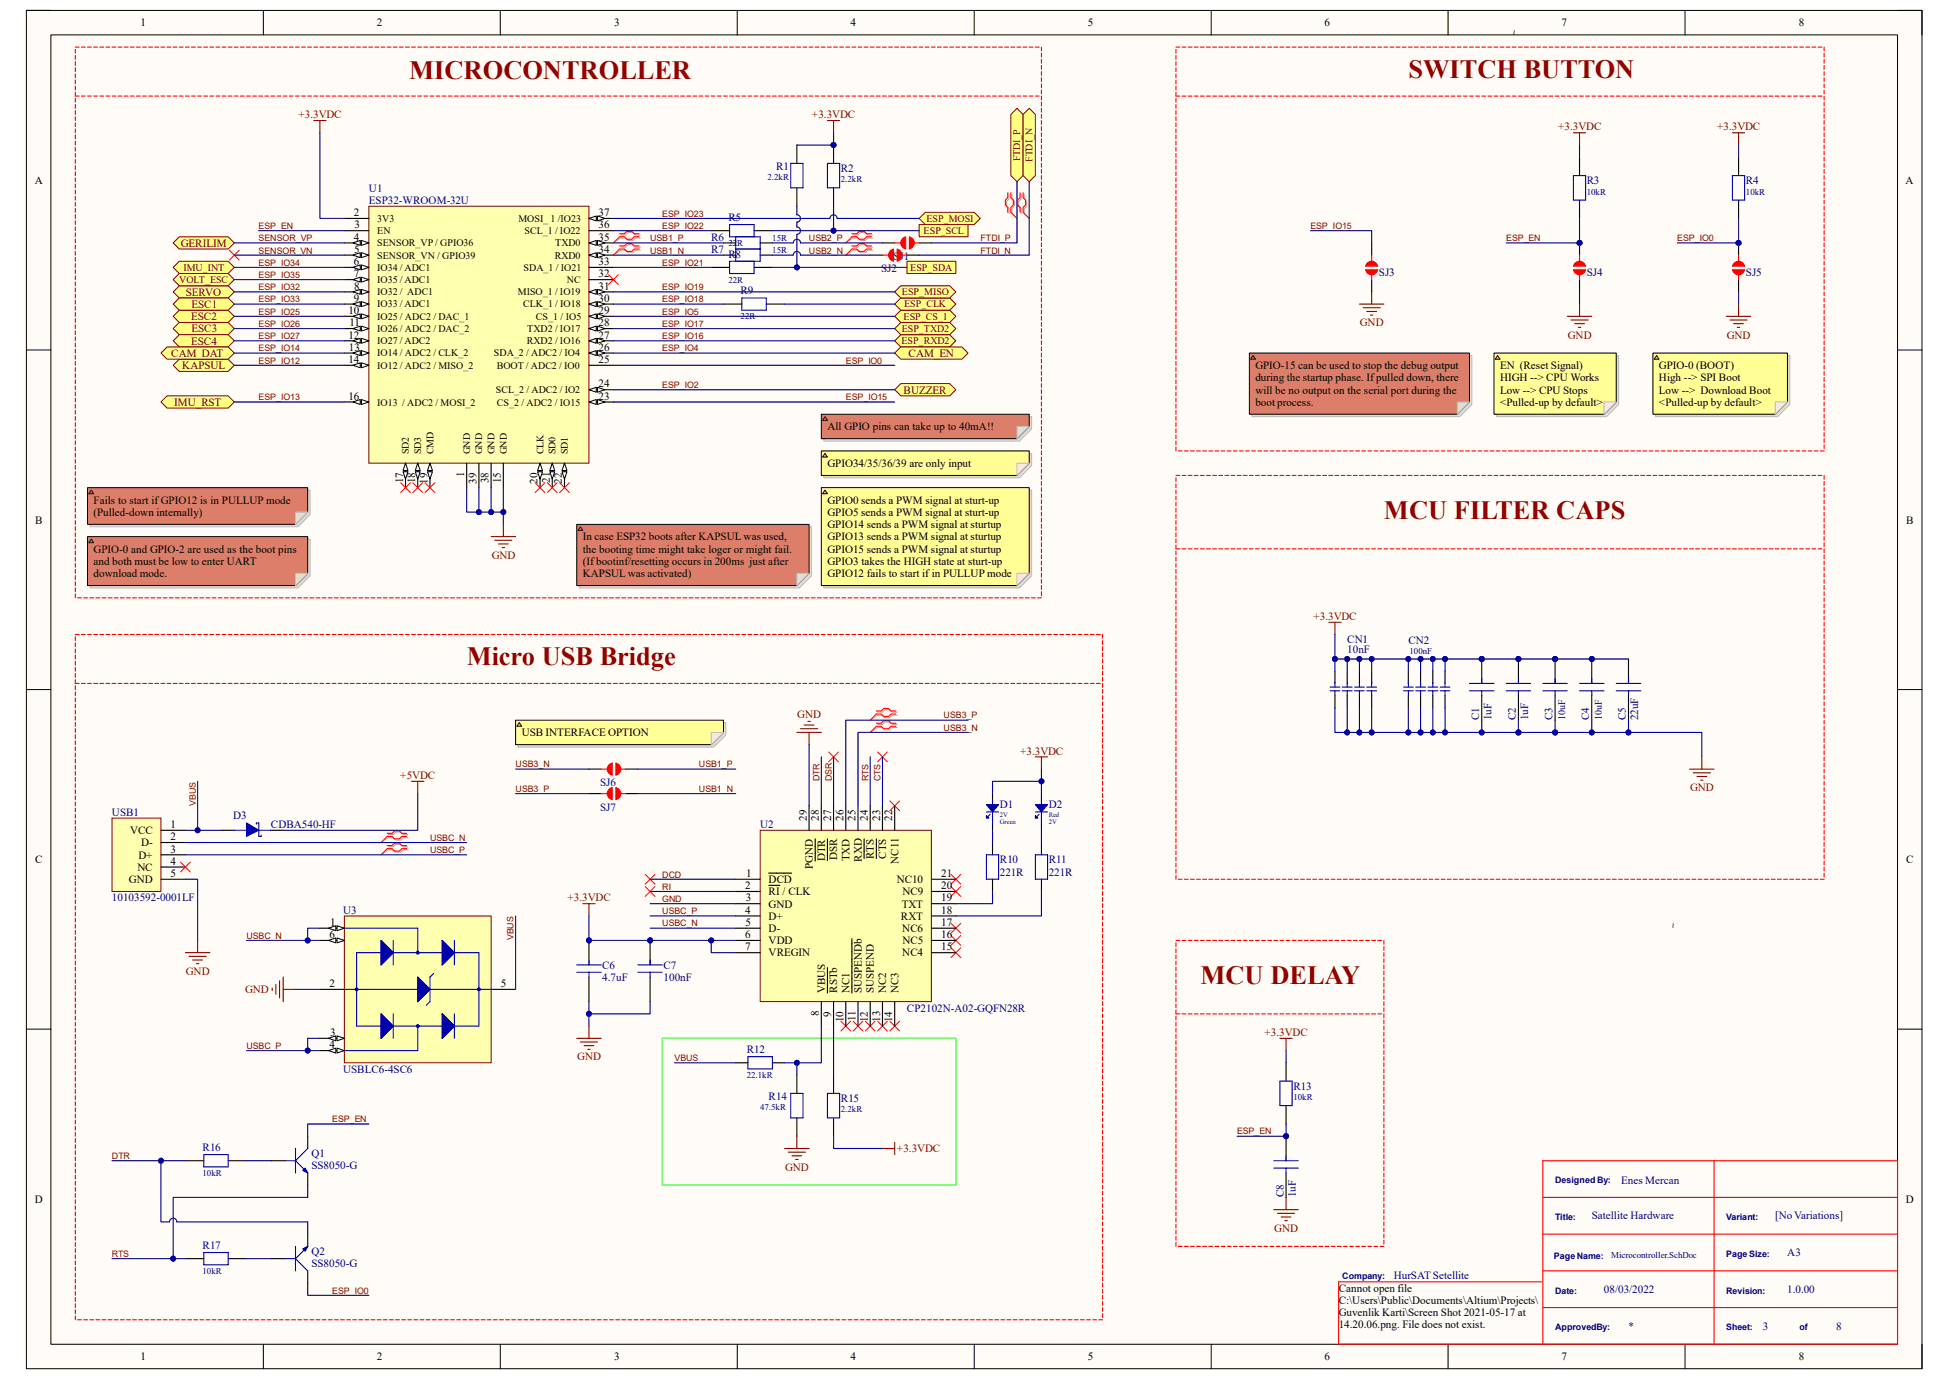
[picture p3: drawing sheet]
<svg xmlns="http://www.w3.org/2000/svg" width="297mm" height="210mm" viewBox="0 0 297 210" stroke-linecap="round" stroke-linejoin="round" font-family="sans-serif">
<defs><g id="words">
<g font-size="4" fill="#980000">
<text x="214.6" y="11.9">SWITCH BUTTON</text>
<text x="62.4" y="12.1">MICROCONTROLLER</text>
<text x="210.9" y="79">MCU FILTER CAPS</text>
<text x="71.1" y="101.3">Micro USB Bridge</text>
<text x="182.9" y="149.8">MCU DELAY</text>
</g>
<g font-size="1.7">
<text x="21.4" y="4">1</text>
<text x="57.4" y="4">2</text>
<text x="93.6" y="4">3</text>
<text x="129.6" y="4">4</text>
<text x="165.8" y="4">5</text>
<text x="201.8" y="4">6</text>
<text x="238" y="4">7</text>
<text x="274.1" y="4">8</text>
<text x="5.3" y="28">A</text>
<text x="290.4" y="28">A</text>
<text x="53.9" y="32.9">2</text>
<text x="54" y="34.8">3</text>
<text x="91.2" y="34.8">36</text>
<text x="91.2" y="32.9">37</text>
<text x="53.9" y="36.7">4</text>
<text x="53.9" y="40.4">6</text>
<text x="54" y="38.5">5</text>
<text x="91.2" y="40.4">33</text>
<text x="91.2" y="38.5">34</text>
<text x="91.2" y="36.7">35</text>
<text x="53.1" y="47.8">10</text>
<text x="53.9" y="42.2">7</text>
<text x="53.9" y="46">9</text>
<text x="54" y="44.1">8</text>
<text x="91.2" y="47.8">29</text>
<text x="91.2" y="46">30</text>
<text x="91.2" y="44.1">31</text>
<text x="91.2" y="42.2">32</text>
<text x="53.1" y="51.6">12</text>
<text x="53.2" y="53.4">13</text>
<text x="53.3" y="49.7">11</text>
<text x="91.2" y="53.4">26</text>
<text x="91.2" y="51.6">27</text>
<text x="91.2" y="49.7">28</text>
<text x="53.1" y="55.3">14</text>
<text x="91.2" y="59">24</text>
<text x="91.2" y="55.3">25</text>
<text x="191.3" y="56.2">GPIO-15 can be used to stop the debug output</text>
<text x="191.3" y="58.1">during the startup phase. If pulled down, there</text>
<text x="191.3" y="59.9">will be no output on the serial port during the</text>
<text x="228.6" y="56.2">EN (Reset Signal)</text>
<text x="228.6" y="58.1">HIGH --&gt; CPU Works</text>
<text x="228.6" y="59.9">Low --&gt; CPU Stops</text>
<text x="252.8" y="56.2">GPIO-0 (BOOT)</text>
<text x="252.8" y="58.1">High --&gt; SPI Boot</text>
<text x="252.8" y="59.9">Low --&gt; Download Boot</text>
<text x="53.1" y="60.9">16</text>
<text x="91.2" y="60.9">23</text>
<text x="126.1" y="65.5">All GPIO pins can take up to 40mA!!</text>
<text x="191.3" y="61.8">boot process.</text>
<text x="228.6" y="61.8">&lt;Pulled-up by default&gt;</text>
<text x="252.8" y="61.8">&lt;Pulled-up by default&gt;</text>
<text x="126.1" y="71.1">GPIO34/35/36/39 are only input</text>
<text x="14.3" y="76.7">Fails to start if GPIO12 is in PULLUP mode</text>
<text x="61.4" y="73.6" transform="rotate(-90 61.4 73.6)">17</text>
<text x="63.3" y="73.6" transform="rotate(-90 63.3 73.6)">18</text>
<text x="65.2" y="73.7" transform="rotate(-90 65.2 73.7)">19</text>
<text x="70.7" y="72.7" transform="rotate(-90 70.7 72.7)">1</text>
<text x="72.6" y="73.7" transform="rotate(-90 72.6 73.7)">39</text>
<text x="74.5" y="73.6" transform="rotate(-90 74.5 73.6)">38</text>
<text x="76.3" y="73.6" transform="rotate(-90 76.3 73.6)">15</text>
<text x="81.9" y="73.7" transform="rotate(-90 81.9 73.7)">20</text>
<text x="83.8" y="73.5" transform="rotate(-90 83.8 73.5)">21</text>
<text x="85.6" y="73.7" transform="rotate(-90 85.6 73.7)">22</text>
<text x="126.1" y="76.7">GPIO0 sends a PWM signal at sturt-up</text>
<text x="5.4" y="79.8">B</text>
<text x="14.3" y="78.6">(Pulled-down internally)</text>
<text x="88.8" y="82.3">In case ESP32 boots after KAPSUL was used,</text>
<text x="126.1" y="78.6">GPIO5 sends a PWM signal at sturt-up</text>
<text x="126.1" y="80.4">GPIO14 sends a PWM signal at sturtup</text>
<text x="126.1" y="82.3">GPIO13 sends a PWM signal at sturtup</text>
<text x="290.5" y="79.8">B</text>
<text x="14.3" y="84.2">GPIO-0 and GPIO-2 are used as the boot pins</text>
<text x="14.3" y="86">and both must be low to enter UART</text>
<text x="14.3" y="87.9">download mode.</text>
<text x="88.8" y="84.2">the booting time might take loger or might fail.</text>
<text x="88.8" y="86">(If bootinf/resetting occurs in 200ms just after</text>
<text x="88.8" y="87.9">KAPSUL was activated)</text>
<text x="126.1" y="84.2">GPIO15 sends a PWM signal at sturtup</text>
<text x="126.1" y="86">GPIO3 takes the HIGH state at sturt-up</text>
<text x="126.1" y="87.9">GPIO12 fails to start if in PULLUP mode</text>
<text x="79.5" y="112.1">USB INTERFACE OPTION</text>
<text x="122.9" y="125" transform="rotate(-90 122.9 125)">29</text>
<text x="124.8" y="125" transform="rotate(-90 124.8 125)">28</text>
<text x="126.7" y="125" transform="rotate(-90 126.7 125)">27</text>
<text x="128.5" y="125" transform="rotate(-90 128.5 125)">26</text>
<text x="130.4" y="125" transform="rotate(-90 130.4 125)">25</text>
<text x="132.2" y="125" transform="rotate(-90 132.2 125)">24</text>
<text x="134.1" y="125" transform="rotate(-90 134.1 125)">23</text>
<text x="136" y="125" transform="rotate(-90 136 125)">22</text>
<text x="5.3" y="131.4">C</text>
<text x="19.8" y="127">VCC</text>
<text x="21.1" y="130.8">D+</text>
<text x="21.5" y="128.9">D-</text>
<text x="26" y="126.1">1</text>
<text x="26" y="128">2</text>
<text x="26" y="129.8">3</text>
<text x="26" y="131.7">4</text>
<text x="125.7" y="131.1" transform="rotate(-90 125.7 131.1)">DTR</text>
<text x="127.6" y="131" transform="rotate(-90 127.6 131)">DSR</text>
<text x="129.5" y="131.1" transform="rotate(-90 129.5 131.1)">TXD</text>
<text x="131.3" y="131.2" transform="rotate(-90 131.3 131.2)">RXD</text>
<text x="133.2" y="130.8" transform="rotate(-90 133.2 130.8)">RTS</text>
<text x="135" y="130.8" transform="rotate(-90 135 130.8)">CTS</text>
<text x="136.9" y="131.6" transform="rotate(-90 136.9 131.6)">NC11</text>
<text x="290.5" y="131.4">C</text>
<text x="19.6" y="134.5">GND</text>
<text x="21" y="132.6">NC</text>
<text x="26" y="133.6">5</text>
<text x="113.6" y="135.4">2</text>
<text x="113.7" y="137.3">3</text>
<text x="113.7" y="133.6">1</text>
<text x="117.1" y="134.5">DCD</text>
<text x="117.1" y="136.4">RI / CLK</text>
<text x="123.9" y="132.3" transform="rotate(-90 123.9 132.3)">PGND</text>
<text x="136.7" y="134.5">NC10</text>
<text x="137.5" y="136.4">NC9</text>
<text x="143.4" y="137.3">19</text>
<text x="143.4" y="135.4">20</text>
<text x="143.4" y="133.6">21</text>
<text x="50.2" y="142.9">6</text>
<text x="50.3" y="141">1</text>
<text x="113.6" y="139.1">4</text>
<text x="113.6" y="142.9">6</text>
<text x="113.6" y="141">5</text>
<text x="117.1" y="138.2">GND</text>
<text x="117.1" y="140.1">D+</text>
<text x="117.1" y="141.9">D-</text>
<text x="117.1" y="143.8">VDD</text>
<text x="137.3" y="140.1">RXT</text>
<text x="137.4" y="138.2">TXT</text>
<text x="137.5" y="141.9">NC6</text>
<text x="137.5" y="143.8">NC5</text>
<text x="143.4" y="142.9">16</text>
<text x="143.4" y="141">17</text>
<text x="143.4" y="139.1">18</text>
<text x="113.6" y="144.7">7</text>
<text x="117.1" y="145.7">VREGIN</text>
<text x="137.5" y="145.7">NC4</text>
<text x="143.4" y="144.7">15</text>
<text x="50.2" y="150.3">2</text>
<text x="76.3" y="150.3">5</text>
<text x="124.8" y="154.8" transform="rotate(-90 124.8 154.8)">8</text>
<text x="125.7" y="151.2" transform="rotate(-90 125.7 151.2)">VBUS</text>
<text x="126.7" y="154.8" transform="rotate(-90 126.7 154.8)">9</text>
<text x="127.6" y="151.2" transform="rotate(-90 127.6 151.2)">RSTb</text>
<text x="128.5" y="155.7" transform="rotate(-90 128.5 155.7)">10</text>
<text x="129.5" y="151.2" transform="rotate(-90 129.5 151.2)">NC1</text>
<text x="130.4" y="155.5" transform="rotate(-90 130.4 155.5)">11</text>
<text x="131.3" y="151.2" transform="rotate(-90 131.3 151.2)">SUSPENDb</text>
<text x="132.2" y="155.7" transform="rotate(-90 132.2 155.7)">12</text>
<text x="133.2" y="151.2" transform="rotate(-90 133.2 151.2)">SUSPEND</text>
<text x="134.1" y="155.6" transform="rotate(-90 134.1 155.6)">13</text>
<text x="135" y="151.2" transform="rotate(-90 135 151.2)">NC2</text>
<text x="136" y="155.7" transform="rotate(-90 136 155.7)">14</text>
<text x="136.9" y="151.2" transform="rotate(-90 136.9 151.2)">NC3</text>
<text x="50.2" y="159.6">4</text>
<text x="50.3" y="157.8">3</text>
<text x="5.3" y="183.2">D</text>
<text x="290.4" y="183.2">D</text>
<text x="204" y="196.7">Cannot open file</text>
<text x="204" y="198.6">C:\Users\Public\Documents\Altium\Projects\</text>
<text x="204" y="200.4">Guvenlik Karti\Screen Shot 2021-05-17 at</text>
<text x="204" y="202.3">14.20.06.png. File does not exist.</text>
<text x="21.4" y="207.2">1</text>
<text x="57.4" y="207.2">2</text>
<text x="93.6" y="207.2">3</text>
<text x="129.6" y="207.2">4</text>
<text x="165.8" y="207.2">5</text>
<text x="201.8" y="207.2">6</text>
<text x="238" y="207.2">7</text>
<text x="274.1" y="207.2">8</text>
</g>
<g font-size="1.7" fill="#800000">
<text x="45.5" y="18">+3.3VDC</text>
<text x="123.7" y="18">+3.3VDC</text>
<text x="237.4" y="19.9">+3.3VDC</text>
<text x="261.7" y="19.9">+3.3VDC</text>
<text x="27.6" y="37.6">GERILIM</text>
<text x="28.3" y="45">SERVO</text>
<text x="29.2" y="46.9">ESC1</text>
<text x="29.1" y="48.8">ESC2</text>
<text x="29.1" y="52.5">ESC4</text>
<text x="29.2" y="50.6">ESC3</text>
<text x="207.2" y="49.7">GND</text>
<text x="238.9" y="51.6">GND</text>
<text x="263.1" y="51.6">GND</text>
<text x="26.1" y="54.4">CAM_DAT</text>
<text x="27.8" y="56.2">KAPSUL</text>
<text x="137.7" y="59.9">BUZZER</text>
<text x="138.5" y="54.4">CAM_EN</text>
<text x="26.5" y="61.8">IMU_RST</text>
<text x="74.9" y="85.1">GND</text>
<text x="200.2" y="94.4">+3.3VDC</text>
<text x="121.5" y="109.3">GND</text>
<text x="61" y="118.7">+5VDC</text>
<text x="155.4" y="114.9">+3.3VDC</text>
<text x="257.6" y="120.5">GND</text>
<text x="86.5" y="137.3">+3.3VDC</text>
<text x="28.3" y="148.5">GND</text>
<text x="37.3" y="151.3">GND</text>
<text x="88" y="161.5">GND</text>
<text x="192.7" y="157.8">+3.3VDC</text>
<text x="119.6" y="178.3">GND</text>
<text x="136.7" y="175.5">+3.3VDC</text>
<text x="194.2" y="187.6">GND</text>
</g>
<g font-size="1.7" fill="#000080">
<text x="56.2" y="29.2">U1</text>
<text x="118.3" y="25.8">R1</text>
<text x="128.1" y="26.2">R2</text>
<text x="241.8" y="28.1">R3</text>
<text x="266.1" y="28.1">R4</text>
<text x="56.2" y="31.1">ESP32-WROOM-32U</text>
<text x="111" y="33.7">R5</text>
<text x="108.4" y="36.7">R6</text>
<text x="108.4" y="38.5">R7</text>
<text x="111" y="39.2">R8</text>
<text x="134.3" y="41.5">SJ2</text>
<text x="136.1" y="39.6">SJ1</text>
<text x="112.9" y="44.8">R9</text>
<text x="210.1" y="42">SJ3</text>
<text x="241.8" y="42">SJ4</text>
<text x="266.1" y="42">SJ5</text>
<text x="205.3" y="99.4">10nF</text>
<text x="205.3" y="98">CN1</text>
<text x="214.6" y="98.1">CN2</text>
<text x="225.4" y="109.7" transform="rotate(-90 225.4 109.7)">C1</text>
<text x="227.3" y="109.7" transform="rotate(-90 227.3 109.7)">1uF</text>
<text x="231" y="109.7" transform="rotate(-90 231 109.7)">C2</text>
<text x="232.9" y="109.7" transform="rotate(-90 232.9 109.7)">1uF</text>
<text x="236.6" y="109.7" transform="rotate(-90 236.6 109.7)">C3</text>
<text x="242.2" y="109.7" transform="rotate(-90 242.2 109.7)">C4</text>
<text x="247.8" y="109.7" transform="rotate(-90 247.8 109.7)">C5</text>
<text x="249.6" y="109.7" transform="rotate(-90 249.6 109.7)">22uF</text>
<text x="91.4" y="119.8">SJ6</text>
<text x="17.1" y="124.2">USB1</text>
<text x="35.5" y="124.8">D3</text>
<text x="91.4" y="123.5">SJ7</text>
<text x="152.4" y="123.1">D1</text>
<text x="159.8" y="123.1">D2</text>
<text x="41.3" y="126.1">CDBA540-HF</text>
<text x="115.8" y="126.1">U2</text>
<text x="152.4" y="131.5">R10</text>
<text x="159.8" y="131.5">R11</text>
<text x="17.1" y="137.3">10103592-0001LF</text>
<text x="152.4" y="133.3">221R</text>
<text x="159.8" y="133.3">221R</text>
<text x="52.3" y="139.1">U3</text>
<text x="91.8" y="149.4">4.7uF</text>
<text x="91.8" y="147.5">C6</text>
<text x="101.1" y="149.4">100nF</text>
<text x="101.1" y="147.5">C7</text>
<text x="138.2" y="154.1">CP2102N-A02-GQFN28R</text>
<text x="113.8" y="160.4">R12</text>
<text x="52.3" y="163.4">USBLC6-4SC6</text>
<text x="117.1" y="167.5">R14</text>
<text x="128.1" y="167.9">R15</text>
<text x="197.1" y="166">R13</text>
<text x="30.9" y="175.3">R16</text>
<text x="47.5" y="176.2">Q1</text>
<text x="47.5" y="178.1">SS8050-G</text>
<text x="195.6" y="182.4" transform="rotate(-90 195.6 182.4)">C8</text>
<text x="197.5" y="182.4" transform="rotate(-90 197.5 182.4)">1uF</text>
<text x="242.6" y="185.7">Satellite Hardware</text>
<text x="247.1" y="180.3">Enes Mercan</text>
<text x="270.5" y="185.7">[No Variations]</text>
<text x="30.9" y="190.2">R17</text>
<text x="47.5" y="191.1">Q2</text>
<text x="272.4" y="191.3">A3</text>
<text x="47.5" y="193">SS8050-G</text>
<text x="212.4" y="194.9">HurSAT Setellite</text>
<text x="244.4" y="196.9">08/03/2022</text>
<text x="272.4" y="196.9">1.0.00</text>
<text x="248.2" y="202.5">*</text>
<text x="268.6" y="202.5">3</text>
<text x="279.8" y="202.5">8</text>
</g>
<g font-size="1.5" fill="#800000">
<text x="155.5" y="24.6" transform="rotate(-90 155.5 24.6)">FTDI_P</text>
<text x="157.4" y="24.7" transform="rotate(-90 157.4 24.7)">FTDI_N</text>
<text x="140.8" y="35.6">ESP_SCL</text>
<text x="141.2" y="33.8">ESP_MOSI</text>
<text x="27.9" y="41.2">IMU_INT</text>
<text x="138.7" y="41.2">ESP_SDA</text>
<text x="27.3" y="43.1">VOLT_ESC</text>
<text x="137.5" y="45">ESP_MISO</text>
<text x="137.8" y="46.8">ESP_CLK</text>
<text x="137.4" y="52.4">ESP_RXD2</text>
<text x="137.4" y="50.5">ESP_TXD2</text>
<text x="137.7" y="48.7">ESP_CS_1</text>
</g>
<g font-size="1.5">
<text x="57.5" y="33.8">3V3</text>
<text x="57.5" y="35.6">EN</text>
<text x="79" y="33.8">MOSI_ 1 /IO23</text>
<text x="79.9" y="35.6">SCL_1 / IO22</text>
<text x="57.5" y="37.5">SENSOR_VP / GPIO36</text>
<text x="57.5" y="39.4">SENSOR_VN / GPIO39</text>
<text x="57.5" y="41.2">IO34 / ADC1</text>
<text x="79.8" y="41.2">SDA_1 / IO21</text>
<text x="84.5" y="39.4">RXD0</text>
<text x="84.6" y="37.5">TXD0</text>
<text x="57.5" y="43.1">IO35 / ADC1</text>
<text x="57.5" y="45">IO32 / ADC1</text>
<text x="57.5" y="46.8">IO33 / ADC1</text>
<text x="78.9" y="45">MISO_1 / IO19</text>
<text x="79.7" y="46.8">CLK_1 / IO18</text>
<text x="86.4" y="43.1">NC</text>
<text x="57.5" y="48.7">IO25 / ADC2 / DAC_1</text>
<text x="57.5" y="50.5">IO26 / ADC2 / DAC_2</text>
<text x="57.5" y="52.4">IO27 / ADC2</text>
<text x="80.3" y="52.4">RXD2 / IO16</text>
<text x="80.3" y="50.5">TXD2 / IO17</text>
<text x="81.7" y="48.7">CS_1 / IO5</text>
<text x="57.5" y="54.3">IO14 / ADC2 / CLK_2</text>
<text x="57.5" y="56.1">IO12 / ADC2 / MISO_2</text>
<text x="75.3" y="54.3">SDA_2 / ADC2 / IO4</text>
<text x="75.6" y="59.9">SCL_2 / ADC2 / IO2</text>
<text x="75.7" y="56.1">BOOT / ADC2 / IO0</text>
<text x="57.5" y="61.8">IO13 / ADC2 / MOSI_2</text>
<text x="75.7" y="61.8">CS_2 / ADC2 / IO15</text>
<text x="62.3" y="69.2" transform="rotate(-90 62.3 69.2)">SD2</text>
<text x="64.2" y="69.2" transform="rotate(-90 64.2 69.2)">SD3</text>
<text x="66" y="69.2" transform="rotate(-90 66 69.2)">CMD</text>
<text x="71.6" y="69.2" transform="rotate(-90 71.6 69.2)">GND</text>
<text x="73.5" y="69.2" transform="rotate(-90 73.5 69.2)">GND</text>
<text x="75.4" y="69.2" transform="rotate(-90 75.4 69.2)">GND</text>
<text x="77.2" y="69.2" transform="rotate(-90 77.2 69.2)">GND</text>
<text x="82.8" y="69.2" transform="rotate(-90 82.8 69.2)">CLK</text>
<text x="84.7" y="69.2" transform="rotate(-90 84.7 69.2)">SD0</text>
<text x="86.5" y="69.2" transform="rotate(-90 86.5 69.2)">SD1</text>
</g>
<g font-size="1.5" fill="#000080">
<text x="238.5" y="109.7" transform="rotate(-90 238.5 109.7)">10uF</text>
<text x="244.1" y="109.7" transform="rotate(-90 244.1 109.7)">10uF</text>
</g>
<g font-size="1.4">
<text x="231.1" y="5.3" transform="rotate(-90 231.1 5.3)">~</text>
<text x="255.3" y="141.3" transform="rotate(-90 255.3 141.3)">~</text>
</g>
<g font-size="1.4" fill="#000080">
<text x="117" y="27.4">2.2kR</text>
<text x="128.1" y="27.8">2.2kR</text>
<text x="241.8" y="29.6">10kR</text>
<text x="266.1" y="29.6">10kR</text>
<text x="111" y="37.5">22R</text>
<text x="117.7" y="36.7">15R</text>
<text x="117.7" y="38.6">15R</text>
<text x="111" y="43.1">22R</text>
<text x="112.9" y="48.6">22R</text>
<text x="214.8" y="99.5">100nF</text>
<text x="113.8" y="164.2">22.1kR</text>
<text x="197.1" y="167.6">10kR</text>
<text x="115.8" y="169">47.5kR</text>
<text x="128.1" y="169.4">2.2kR</text>
<text x="30.9" y="179.1">10kR</text>
<text x="237" y="180.2">Designed By:</text>
<text x="237" y="185.8">Title:</text>
<text x="263.1" y="185.8">Variant:</text>
<text x="236.8" y="191.8">Page Name:</text>
<text x="245.5" y="191.6">Microcontroller.SchDoc</text>
<text x="263.1" y="191.4">Page Size:</text>
<text x="30.9" y="194">10kR</text>
<text x="204.6" y="194.8">Company:</text>
<text x="237" y="197">Date:</text>
<text x="263.1" y="197">Revision:</text>
<text x="237" y="202.6">ApprovedBy:</text>
<text x="263.1" y="202.6">Sheet:</text>
<text x="274.2" y="202.6">of</text>
</g>
<g font-size="1.4" fill="#800000">
<text x="39.4" y="34.8">ESP_EN</text>
<text x="100.9" y="34.8">ESP_IO22</text>
<text x="100.9" y="33">ESP_IO23</text>
<text x="199.7" y="34.8">ESP_IO15</text>
<text x="39.4" y="36.7">SENSOR_VP</text>
<text x="39.4" y="40.5">ESP_IO34</text>
<text x="39.4" y="38.6">SENSOR_VN</text>
<text x="99.1" y="36.7">USB1_P</text>
<text x="99.1" y="38.6">USB1_N</text>
<text x="100.9" y="40.5">ESP_IO21</text>
<text x="123.3" y="36.7">USB2_P</text>
<text x="123.3" y="38.6">USB2_N</text>
<text x="149.4" y="36.7">FTDI_P</text>
<text x="149.4" y="38.6">FTDI_N</text>
<text x="229.5" y="36.7">ESP_EN</text>
<text x="255.6" y="36.7">ESP_IO0</text>
<text x="39.4" y="47.9">ESP_IO25</text>
<text x="39.4" y="44.2">ESP_IO32</text>
<text x="39.4" y="46.1">ESP_IO33</text>
<text x="39.4" y="42.3">ESP_IO35</text>
<text x="100.9" y="47.9">ESP_IO5</text>
<text x="100.9" y="46.1">ESP_IO18</text>
<text x="100.9" y="44.2">ESP_IO19</text>
<text x="39.4" y="49.8">ESP_IO26</text>
<text x="39.4" y="51.6">ESP_IO27</text>
<text x="39.4" y="53.5">ESP_IO14</text>
<text x="100.9" y="53.5">ESP_IO4</text>
<text x="100.9" y="51.6">ESP_IO16</text>
<text x="100.9" y="49.8">ESP_IO17</text>
<text x="39.4" y="55.4">ESP_IO12</text>
<text x="100.9" y="59.1">ESP_IO2</text>
<text x="128.9" y="55.4">ESP_IO0</text>
<text x="39.4" y="61">ESP_IO13</text>
<text x="128.9" y="61">ESP_IO15</text>
<text x="143.8" y="109.4">USB3_P</text>
<text x="143.8" y="111.3">USB3_N</text>
<text x="78.6" y="116.9">USB3_N</text>
<text x="106.5" y="116.9">USB1_P</text>
<text x="124.9" y="119" transform="rotate(-90 124.9 119)">DTR</text>
<text x="126.7" y="119" transform="rotate(-90 126.7 119)">DSR</text>
<text x="132.3" y="119" transform="rotate(-90 132.3 119)">RTS</text>
<text x="134.2" y="119" transform="rotate(-90 134.2 119)">CTS</text>
<text x="29.8" y="122.7" transform="rotate(-90 29.8 122.7)">VBUS</text>
<text x="78.6" y="120.6">USB3_P</text>
<text x="106.5" y="120.6">USB1_N</text>
<text x="65.5" y="128.1">USBC_N</text>
<text x="65.5" y="129.9">USBC_P</text>
<text x="100.9" y="133.6">DCD</text>
<text x="100.9" y="135.5">RI</text>
<text x="100.9" y="137.4">GND</text>
<text x="37.5" y="143">USBC_N</text>
<text x="78.3" y="143.2" transform="rotate(-90 78.3 143.2)">VBUS</text>
<text x="100.9" y="139.2">USBC_P</text>
<text x="100.9" y="141.1">USBC_N</text>
<text x="37.5" y="159.7">USBC_P</text>
<text x="102.8" y="161.6">VBUS</text>
<text x="50.6" y="170.9">ESP_EN</text>
<text x="188.5" y="172.8">ESP_EN</text>
<text x="17.1" y="176.5">DTR</text>
<text x="17.1" y="191.4">RTS</text>
<text x="50.6" y="197">ESP_IO0</text>
</g>
<g font-size="1" fill="#000080">
<text x="152.4" y="124.4">2V</text>
<text x="152.4" y="125.5">Green</text>
<text x="159.8" y="124.4">Red</text>
<text x="159.8" y="125.5">2V</text>
</g>
</g></defs>
<path d="M4 1.6h288.9v206.8h-288.9z" fill-rule="evenodd" fill="#fffcf8"/>
<path d="M4 1.6h288.9v206.8h-288.9z" fill="none" stroke="#000" stroke-width=".15"/>
<path d="M7.8 5.3h281.4v199.4h-281.4z" fill-rule="evenodd" fill="#fffcf8"/>
<g fill="none" stroke="#000" stroke-width=".15">
<path d="M4 1.6h3.7M7.8 5.3h281.4v199.4h-281.4zM40.1 1.6v3.7M76.2 1.6v3.7M112.3 1.6v3.7M148.5 1.6v3.7M184.6 1.6v3.7M220.7 1.6v3.7M256.8 1.6v3.7M289.2 1.6h3.7v3.7M4 53.3h3.7M289.2 53.3h3.7"/>
<path d="M4 105h3.8M289.2 105h3.7M4 156.7h3.8M289.2 156.7h3.7M40.1 204.7v3.7M76.2 204.7v3.7M112.4 204.7v3.7M148.5 204.7v3.7M184.6 204.7v3.7M220.7 204.7v3.7M256.8 204.7v3.7M292.9 204.7v3.7"/>
</g>
<g fill="none" stroke="#f00" stroke-width=".17">
<path d="M11.5 7.2h.6M11.5 7.5v.6M11.5 8.5v.5M11.5 9.4v.6M11.5 10.3v.6M11.5 11.3v.5M11.5 12.2v.6M11.5 13.1v.6M11.5 14v.6h.6M11.5 15v.6M11.5 15.9v.6M11.5 16.8v.6"/>
<path d="M11.5 17.8v.6M11.5 18.7v.6M11.5 19.6v.6M12.4 7.2h.6M12.4 14.6h.6M13.3 7.2h.6M13.3 14.6h.6M14.3 7.2h.6M14.3 14.6h.6M15.2 7.2h.6M15.2 14.6h.6M16.1 7.2h.6"/>
<path d="M16.1 14.6h.6M17.1 7.2h.6M17.1 14.6h.6M18 7.2h.6M18 14.6h.6M18.9 7.2h.6M18.9 14.6h.6M19.9 7.2h.5M19.9 14.6h.5M20.8 7.2h.6M20.8 14.6h.6M21.7 7.2h.6"/>
<path d="M21.7 14.6h.6M22.7 7.2h.5M22.7 14.6h.5M23.6 7.2h.6M23.6 14.6h.6M24.5 7.2h.6M24.5 14.6h.6M25.5 7.2h.5M25.5 14.6h.5M26.4 7.2h.6M26.4 14.6h.6M27.3 7.2h.6"/>
<path d="M27.3 14.6h.6M28.2 7.2h.6M28.2 14.6h.6M29.2 7.2h.6M29.2 14.6h.6M30.1 7.2h.6M30.1 14.6h.6M31 7.2h.6M31 14.6h.6M32 7.2h.6M32 14.6h.6M32.9 7.2h.6"/>
<path d="M32.9 14.6h.6M33.8 7.2h.6M33.8 14.6h.6M34.8 7.2h.6M34.8 14.6h.6M35.7 7.2h.6M35.7 14.6h.6M36.6 7.2h.6M36.6 14.6h.6M37.6 7.2h.6M37.6 14.6h.6M38.5 7.2h.6"/>
<path d="M38.5 14.6h.6M39.4 7.2h.6M39.4 14.6h.6M40.4 7.2h.5M40.4 14.6h.5M41.3 7.2h.6M41.3 14.6h.6M42.2 7.2h.6M42.2 14.6h.6M43.2 7.2h.5M43.2 14.6h.5M44.1 7.2h.6"/>
<path d="M44.1 14.6h.6M45 7.2h.6M45 14.6h.6M46 7.2h.5M46 14.6h.5M46.9 7.2h.6M46.9 14.6h.6M47.8 7.2h.6M47.8 14.6h.6M48.7 7.2h.6M48.7 14.6h.6M49.7 7.2h.6"/>
<path d="M49.7 14.6h.6M50.6 7.2h.6M50.6 14.6h.6M51.5 7.2h.6M51.5 14.6h.6M52.5 7.2h.6M52.5 14.6h.6M53.4 7.2h.6M53.4 14.6h.6M54.3 7.2h.6M54.3 14.6h.6M55.3 7.2h.6"/>
<path d="M55.3 14.6h.6M56.2 7.2h.6M56.2 14.6h.6M57.1 7.2h.6M57.1 14.6h.6M58.1 7.2h.6M58.1 14.6h.6M59 7.2h.6M59 14.6h.6M59.9 7.2h.6M59.9 14.6h.6M60.9 7.2h.5"/>
<path d="M60.9 14.6h.5M61.8 7.2h.6M61.8 14.6h.6M62.7 7.2h.6M62.7 14.6h.6M63.7 7.2h.5M63.7 14.6h.5M64.6 7.2h.6M64.6 14.6h.6M65.5 7.2h.6M65.5 14.6h.6M66.5 7.2h.5"/>
<path d="M66.5 14.6h.5M67.4 7.2h.6M67.4 14.6h.6M68.3 7.2h.6M68.3 14.6h.6M69.3 7.2h.5M69.3 14.6h.5M70.2 7.2h.6M70.2 14.6h.6M71.1 7.2h.6M71.1 14.6h.6M72 7.2h.6"/>
<path d="M72 14.6h.6M73 7.2h.6M73 14.6h.6M73.9 7.2h.6M73.9 14.6h.6M74.8 7.2h.6M74.8 14.6h.6M75.8 7.2h.6M75.8 14.6h.6M76.7 7.2h.6M76.7 14.6h.6M77.6 7.2h.6"/>
<path d="M77.6 14.6h.6M78.6 7.2h.6M78.6 14.6h.6M79.5 7.2h.6M79.5 14.6h.6M80.4 7.2h.6M80.4 14.6h.6M81.4 7.2h.5M81.4 14.6h.5M82.3 7.2h.6M82.3 14.6h.6M83.2 7.2h.6"/>
<path d="M83.2 14.6h.6M84.2 7.2h.5M84.2 14.6h.5M85.1 7.2h.6M85.1 14.6h.6M86 7.2h.6M86 14.6h.6M87 7.2h.5M87 14.6h.5M87.9 7.2h.6M87.9 14.6h.6M88.8 7.2h.6"/>
<path d="M88.8 14.6h.6M89.8 7.2h.5M89.8 14.6h.5M90.7 7.2h.6M90.7 14.6h.6M91.6 7.2h.6M91.6 14.6h.6M92.5 7.2h.6M92.5 14.6h.6M93.5 7.2h.6M93.5 14.6h.6M94.4 7.2h.6"/>
<path d="M94.4 14.6h.6M95.3 7.2h.6M95.3 14.6h.6M96.3 7.2h.6M96.3 14.6h.6M97.2 7.2h.6M97.2 14.6h.6M98.1 7.2h.6M98.1 14.6h.6M99.1 7.2h.6M99.1 14.6h.6M100 7.2h.6"/>
<path d="M100 14.6h.6M100.9 7.2h.6M100.9 14.6h.6M101.9 7.2h.5M101.9 14.6h.5M102.8 7.2h.6M102.8 14.6h.6M103.7 7.2h.6M103.7 14.6h.6M104.7 7.2h.5M104.7 14.6h.5M105.6 7.2h.6"/>
<path d="M105.6 14.6h.6M106.5 7.2h.6M106.5 14.6h.6M107.5 7.2h.5M107.5 14.6h.5M108.4 7.2h.6M108.4 14.6h.6M109.3 7.2h.6M109.3 14.6h.6M110.3 7.2h.5M110.3 14.6h.5M111.2 7.2h.6"/>
<path d="M111.2 14.6h.6M112.1 7.2h.6M112.1 14.6h.6M113 7.2h.6M113 14.6h.6M114 7.2h.6M114 14.6h.6M114.9 7.2h.6M114.9 14.6h.6M115.8 7.2h.6M115.8 14.6h.6M116.8 7.2h.6"/>
<path d="M116.8 14.6h.6M117.7 7.2h.6M117.7 14.6h.6M118.6 7.2h.6M118.6 14.6h.6M119.6 7.2h.6M119.6 14.6h.6M120.5 7.2h.6M120.5 14.6h.6M121.4 7.2h.6M121.4 14.6h.6M122.4 7.2h.5"/>
<path d="M122.4 14.6h.5M123.3 7.2h.6M123.3 14.6h.6M124.2 7.2h.6M124.2 14.6h.6M125.2 7.2h.5M125.2 14.6h.5M126.1 7.2h.6M126.1 14.6h.6M127 7.2h.6M127 14.6h.6M128 7.2h.5"/>
<path d="M128 14.6h.5M128.9 7.2h.6M128.9 14.6h.6M129.8 7.2h.6M129.8 14.6h.6M130.8 7.2h.5M130.8 14.6h.5M131.7 7.2h.6M131.7 14.6h.6M132.6 7.2h.6M132.6 14.6h.6M133.5 7.2h.6"/>
<path d="M133.5 14.6h.6M134.5 7.2h.6M134.5 14.6h.6M135.4 7.2h.6M135.4 14.6h.6M136.3 7.2h.6M136.3 14.6h.6M137.3 7.2h.6M137.3 14.6h.6M138.2 7.2h.6M138.2 14.6h.6M139.1 7.2h.6"/>
<path d="M139.1 14.6h.6M140.1 7.2h.6M140.1 14.6h.6M141 7.2h.6M141 14.6h.6M141.9 7.2h.6M141.9 14.6h.6M142.9 7.2h.5M142.9 14.6h.5M143.8 7.2h.6M143.8 14.6h.6M144.7 7.2h.6"/>
<path d="M144.7 14.6h.6M145.7 7.2h.5M145.7 14.6h.5M146.6 7.2h.6M146.6 14.6h.6M147.5 7.2h.6M147.5 14.6h.6M148.5 7.2h.5M148.5 14.6h.5M149.4 7.2h.6M149.4 14.6h.6M150.3 7.2h.6"/>
<path d="M150.3 14.6h.6M151.3 7.2h.5M151.3 14.6h.5M152.2 7.2h.6M152.2 14.6h.6M153.1 7.2h.6M153.1 14.6h.6M154 7.2h.6M154 14.6h.6M155 7.2h.6M155 14.6h.6M155.9 7.2h.6"/>
<path d="M155.9 14.6h.6M156.8 7.2h.6M156.8 14.6h.6M157.8 7.2h.6M157.8 14.6h.6M158.7 7.2v.6M158.7 8.1v.6M158.7 9v.6M158.7 10v.6M158.7 10.9v.6M158.7 11.8v.6M158.7 12.8v.6"/>
<path d="M158.7 13.7v.6M158.7 14.6v.6M158.7 15.6v.5M158.7 16.5v.6M158.7 17.4v.6M158.7 18.4v.5M158.7 19.3v.6M11.5 20.6v.6M11.5 21.5v.6M11.5 22.4v.6M11.5 23.4v.5M11.5 24.3v.6"/>
<path d="M11.5 25.2v.6M11.5 26.2v.5M11.5 27.1v.6M11.5 28v.6M11.5 29v.5M11.5 29.9v.6M11.5 30.8v.6M11.5 31.8v.5M11.5 32.7v.6M11.5 33.6v.6M11.5 34.5v.6M11.5 35.5v.6"/>
<path d="M11.5 36.4v.6M11.5 37.3v.6M11.5 38.3v.6M11.5 39.2v.6M158.7 20.2v.6M158.7 21.2v.5M158.7 22.1v.6M158.7 23v.6M158.7 24v.5M158.7 24.9v.6M158.7 25.8v.6M158.7 26.7v.6"/>
<path d="M158.7 27.7v.6M158.7 28.6v.6M158.7 29.5v.6M158.7 30.5v.6M158.7 31.4v.6M158.7 32.3v.6M158.7 33.3v.6M158.7 34.2v.6M158.7 35.1v.6M158.7 36.1v.5M158.7 37v.6M158.7 37.9v.6"/>
<path d="M158.7 38.9v.5M158.7 39.8v.6M11.5 40.1v.6M11.5 41.1v.6M11.5 42v.6M11.5 42.9v.6M11.5 43.9v.5M11.5 44.8v.6M11.5 45.7v.6M11.5 46.7v.5M11.5 47.6v.6M11.5 48.5v.6"/>
<path d="M11.5 49.5v.5M11.5 50.4v.6M11.5 51.3v.6M11.5 52.3v.5M11.5 53.2v.6M11.5 54.1v.6M11.5 55v.6M11.5 56v.6M11.5 56.9v.6M11.5 57.8v.6M11.5 58.8v.6M11.5 59.7v.6"/>
<path d="M158.7 40.7v.6M158.7 41.7v.5M158.7 42.6v.6M158.7 43.5v.6M158.7 44.4v.6M158.7 45.4v.6M158.7 46.3v.6M158.7 47.2v.6M158.7 48.2v.6M158.7 49.1v.6M158.7 50v.6M158.7 51v.6"/>
<path d="M158.7 51.9v.6M158.7 52.8v.6M158.7 53.8v.6M158.7 54.7v.6M158.7 55.6v.6M158.7 56.6v.5M158.7 57.5v.6M158.7 58.4v.6M158.7 59.4v.5M11.5 60.6v.6M11.5 61.6v.6M11.5 62.5v.6"/>
<path d="M11.5 63.4v.6M11.5 64.4v.5M11.5 65.3v.6M11.5 66.2v.6M11.5 67.2v.5M11.5 68.1v.6M11.5 69v.6M11.5 70v.5M11.5 70.9v.6M11.5 71.8v.6M11.5 72.8v.5M11.5 73.7v.6"/>
<path d="M11.5 74.6v.6M11.5 75.5v.6M11.5 76.5v.6M11.5 77.4v.6M11.5 78.3v.6M11.5 79.3v.6M158.7 60.3v.6M158.7 61.2v.6M158.7 62.2v.5M158.7 63.1v.6M158.7 64v.6M158.7 64.9v.6"/>
<path d="M158.7 65.9v.6M158.7 66.8v.6M158.7 67.7v.6M158.7 68.7v.6M158.7 69.6v.6M158.7 70.5v.6M158.7 71.5v.6M158.7 72.4v.6M158.7 73.3v.6M158.7 74.3v.6M158.7 75.2v.6M158.7 76.1v.6"/>
<path d="M158.7 77.1v.5M158.7 78v.6M158.7 78.9v.6M158.7 79.9v.5M11.5 80.2v.6M11.5 81.1v.6M11.5 82.1v.6M11.5 83v.6M11.5 83.9v.6M11.5 84.9v.5M11.5 85.8v.6M11.5 86.7v.6"/>
<path d="M11.5 87.7v.5M11.5 88.6v.6M11.5 89.5v.6M11.5 90.5v.5M11.8 91h.6M12.8 91h.5M13.7 91h.6M14.6 91h.6M15.6 91h.5M16.5 91h.6M17.4 91h.6M18.4 91h.5"/>
<path d="M19.3 91h.6M20.2 91h.6M21.1 91h.6M22.1 91h.6M23 91h.6M23.9 91h.6M24.9 91h.6M25.8 91h.6M26.7 91h.6M27.7 91h.6M28.6 91h.6M29.5 91h.6"/>
<path d="M30.5 91h.5M31.4 91h.6M32.3 91h.6M33.3 91h.5M34.2 91h.6M35.1 91h.6M36.1 91h.5M37 91h.6M37.9 91h.6M38.9 91h.5M39.8 91h.6M40.7 91h.6"/>
<path d="M41.6 91h.6M42.6 91h.6M43.5 91h.6M44.4 91h.6M45.4 91h.6M46.3 91h.6M47.2 91h.6M48.2 91h.6M49.1 91h.6M50 91h.6M51 91h.5M51.9 91h.6"/>
<path d="M52.8 91h.6M53.8 91h.5M54.7 91h.6M55.6 91h.6M56.6 91h.5M57.5 91h.6M58.4 91h.6M59.4 91h.5M60.3 91h.6M61.2 91h.6M62.1 91h.6M63.1 91h.6"/>
<path d="M64 91h.6M64.9 91h.6M65.9 91h.6M66.8 91h.6M67.7 91h.6M68.7 91h.6M69.6 91h.6M70.5 91h.6M71.5 91h.5M72.4 91h.6M73.3 91h.6M74.3 91h.5"/>
<path d="M75.2 91h.6M76.1 91h.6M77.1 91h.5M78 91h.6M78.9 91h.6M79.9 91h.5M80.8 91h.6M81.7 91h.6M82.6 91h.6M83.6 91h.6M84.5 91h.6M85.4 91h.6"/>
<path d="M86.4 91h.6M87.3 91h.6M88.2 91h.6M89.2 91h.6M90.1 91h.6M91 91h.6M92 91h.5M92.9 91h.6M93.8 91h.6M94.8 91h.5M95.7 91h.6M96.6 91h.6"/>
<path d="M97.6 91h.5M98.5 91h.6M99.4 91h.6M100.4 91h.5M101.3 91h.6M102.2 91h.6M103.1 91h.6M104.1 91h.6M105 91h.6M105.9 91h.6M106.9 91h.6M107.8 91h.6"/>
<path d="M108.7 91h.6M109.7 91h.6M110.6 91h.6M111.5 91h.6M112.5 91h.5M113.4 91h.6M114.3 91h.6M115.3 91h.5M116.2 91h.6M117.1 91h.6M118.1 91h.5M119 91h.6"/>
<path d="M119.9 91h.6M120.9 91h.5M121.8 91h.6M122.7 91h.6M123.6 91h.6M124.6 91h.6M125.5 91h.6M126.4 91h.6M127.4 91h.6M128.3 91h.6M129.2 91h.6M130.2 91h.6"/>
<path d="M131.1 91h.6M132 91h.6M133 91h.5M133.9 91h.6M134.8 91h.6M135.8 91h.5M136.7 91h.6M137.6 91h.6M138.6 91h.5M139.5 91h.6M140.4 91h.6M141.4 91h.5"/>
<path d="M142.3 91h.6M143.2 91h.6M144.2 91h.5M145.1 91h.6M146 91h.6M146.9 91h.6M147.9 91h.6M148.8 91h.6M149.7 91h.6M150.7 91h.6M151.6 91h.6M152.5 91h.6"/>
<path d="M153.5 91h.5M154.4 91h.6M155.3 91h.6M156.3 91h.5M157.2 91h.6M158.1 91h.6M158.7 80.8v.6M158.7 81.7v.6M158.7 82.7v.5M158.7 83.6v.6M158.7 84.5v.6M158.7 85.4v.6"/>
<path d="M158.7 86.4v.6M158.7 87.3v.6M158.7 88.2v.6M158.7 89.2v.6M158.7 90.1v.6M261.2 176.8v27.9M234.9 195.2h-30.9v9.5h85.2v-27.9h-54.1v27.9M235.1 182.4h54.1M235.1 187.9h54.1M235.1 193.5h54.1M235.1 199.1h54.1"/>
</g>
<path d="M76.7 79.9v1.8M74.8 81.7h3.8M75.4 82.3h2.6M76 82.8h1.5M76.5 83.4h.4" fill="none" stroke="#800000" stroke-width=".17"/>
<path d="M56.2 31.4h33.6v39.1h-33.6z" fill-rule="evenodd" fill="#ffffb0"/>
<path d="M56.2 31.4h33.6v39.1h-33.6z" fill="none" stroke="#800000" stroke-width=".15"/>
<path d="M52.5 33.3h3.7M52.5 35.1h3.7M52.5 37h3.7M71.1 70.5v3.8" fill="none" stroke="#000" stroke-width=".17"/>
<path d="M55.1 36.6l1.1 .4-1.1 .4z" fill="#f8fcff"/>
<path d="M55.1 36.6l1.1 .4-1.1 .4z" fill="none" stroke="#000" stroke-width=".15"/>
<path d="M53.8 37l1.1-.4v.8z" fill="#f8fcff"/>
<path d="M53.8 37l1.1-.4v.8z" fill="none" stroke="#000" stroke-width=".15"/>
<path d="M52.5 38.9h3.7" fill="none" stroke="#000" stroke-width=".17"/>
<path d="M55.1 38.5l1.1 .4-1.1 .3z" fill="#f8fcff"/>
<path d="M55.1 38.5l1.1 .4-1.1 .3z" fill="none" stroke="#000" stroke-width=".15"/>
<path d="M53.8 38.9l1.1-.4v.7z" fill="#f8fcff"/>
<path d="M53.8 38.9l1.1-.4v.7z" fill="none" stroke="#000" stroke-width=".15"/>
<path d="M52.5 40.7h3.7" fill="none" stroke="#000" stroke-width=".17"/>
<path d="M55.1 40.3l1.1 .4-1.1 .4z" fill="#f8fcff"/>
<path d="M55.1 40.3l1.1 .4-1.1 .4z" fill="none" stroke="#000" stroke-width=".15"/>
<path d="M53.8 40.7l1.1-.4v.8z" fill="#f8fcff"/>
<path d="M53.8 40.7l1.1-.4v.8z" fill="none" stroke="#000" stroke-width=".15"/>
<path d="M52.5 42.6h3.7" fill="none" stroke="#000" stroke-width=".17"/>
<path d="M55.1 42.2l1.1 .4-1.1 .4z" fill="#f8fcff"/>
<path d="M55.1 42.2l1.1 .4-1.1 .4z" fill="none" stroke="#000" stroke-width=".15"/>
<path d="M53.8 42.6l1.1-.4v.8z" fill="#f8fcff"/>
<path d="M53.8 42.6l1.1-.4v.8z" fill="none" stroke="#000" stroke-width=".15"/>
<path d="M52.5 44.4h3.7" fill="none" stroke="#000" stroke-width=".17"/>
<path d="M55.1 44.1l1.1 .3-1.1 .4z" fill="#f8fcff"/>
<path d="M55.1 44.1l1.1 .3-1.1 .4z" fill="none" stroke="#000" stroke-width=".15"/>
<path d="M53.8 44.4l1.1-.3v.7z" fill="#f8fcff"/>
<path d="M53.8 44.4l1.1-.3v.7z" fill="none" stroke="#000" stroke-width=".15"/>
<path d="M52.5 46.3h3.7" fill="none" stroke="#000" stroke-width=".17"/>
<path d="M55.1 45.9l1.1 .4-1.1 .4z" fill="#f8fcff"/>
<path d="M55.1 45.9l1.1 .4-1.1 .4z" fill="none" stroke="#000" stroke-width=".15"/>
<path d="M53.8 46.3l1.1-.4v.8z" fill="#f8fcff"/>
<path d="M53.8 46.3l1.1-.4v.8z" fill="none" stroke="#000" stroke-width=".15"/>
<path d="M52.5 48.2h3.7" fill="none" stroke="#000" stroke-width=".17"/>
<path d="M55.1 47.8l1.1 .4-1.1 .3z" fill="#f8fcff"/>
<path d="M55.1 47.8l1.1 .4-1.1 .3z" fill="none" stroke="#000" stroke-width=".15"/>
<path d="M53.8 48.2l1.1-.4v.7z" fill="#f8fcff"/>
<path d="M53.8 48.2l1.1-.4v.7z" fill="none" stroke="#000" stroke-width=".15"/>
<path d="M52.5 50h3.7" fill="none" stroke="#000" stroke-width=".17"/>
<path d="M55.1 49.7l1.1 .3-1.1 .4z" fill="#f8fcff"/>
<path d="M55.1 49.7l1.1 .3-1.1 .4z" fill="none" stroke="#000" stroke-width=".15"/>
<path d="M53.8 50l1.1-.3v.7z" fill="#f8fcff"/>
<path d="M53.8 50l1.1-.3v.7z" fill="none" stroke="#000" stroke-width=".15"/>
<path d="M52.5 51.9h3.7" fill="none" stroke="#000" stroke-width=".17"/>
<path d="M55.1 51.5l1.1 .4-1.1 .4z" fill="#f8fcff"/>
<path d="M55.1 51.5l1.1 .4-1.1 .4z" fill="none" stroke="#000" stroke-width=".15"/>
<path d="M53.8 51.9l1.1-.4v.8z" fill="#f8fcff"/>
<path d="M53.8 51.9l1.1-.4v.8z" fill="none" stroke="#000" stroke-width=".15"/>
<path d="M52.5 53.8h3.7" fill="none" stroke="#000" stroke-width=".17"/>
<path d="M55.1 53.4l1.1 .4-1.1 .3z" fill="#f8fcff"/>
<path d="M55.1 53.4l1.1 .4-1.1 .3z" fill="none" stroke="#000" stroke-width=".15"/>
<path d="M53.8 53.8l1.1-.4v.7z" fill="#f8fcff"/>
<path d="M53.8 53.8l1.1-.4v.7z" fill="none" stroke="#000" stroke-width=".15"/>
<path d="M52.5 55.6h3.7" fill="none" stroke="#000" stroke-width=".17"/>
<path d="M55.1 55.3l1.1 .3-1.1 .4z" fill="#f8fcff"/>
<path d="M55.1 55.3l1.1 .3-1.1 .4z" fill="none" stroke="#000" stroke-width=".15"/>
<path d="M53.8 55.6l1.1-.3v.7z" fill="#f8fcff"/>
<path d="M53.8 55.6l1.1-.3v.7z" fill="none" stroke="#000" stroke-width=".15"/>
<path d="M52.5 61.2h3.7M76.7 70.5v3.8" fill="none" stroke="#000" stroke-width=".17"/>
<path d="M55.1 60.8l1.1 .4-1.1 .4z" fill="#f8fcff"/>
<path d="M55.1 60.8l1.1 .4-1.1 .4z" fill="none" stroke="#000" stroke-width=".15"/>
<path d="M53.8 61.2l1.1-.4v.8z" fill="#f8fcff"/>
<path d="M53.8 61.2l1.1-.4v.8z" fill="none" stroke="#000" stroke-width=".15"/>
<path d="M61.8 70.5v3.8" fill="none" stroke="#000" stroke-width=".17"/>
<path d="M61.8 70.5l.4 1.2h-.8z" fill="#f8fcff"/>
<path d="M61.8 70.5l.4 1.2h-.8z" fill="none" stroke="#000" stroke-width=".15"/>
<path d="M61.4 71.8h.8l-.4 1.2z" fill="#f8fcff"/>
<path d="M61.4 71.8h.8l-.4 1.2z" fill="none" stroke="#000" stroke-width=".15"/>
<path d="M63.7 70.5v3.8" fill="none" stroke="#000" stroke-width=".17"/>
<path d="M63.7 70.5l.3 1.2h-.7z" fill="#f8fcff"/>
<path d="M63.7 70.5l.3 1.2h-.7z" fill="none" stroke="#000" stroke-width=".15"/>
<path d="M63.3 71.8h.7l-.3 1.2z" fill="#f8fcff"/>
<path d="M63.3 71.8h.7l-.3 1.2z" fill="none" stroke="#000" stroke-width=".15"/>
<path d="M65.5 70.5v3.8" fill="none" stroke="#000" stroke-width=".17"/>
<path d="M65.5 70.5l.4 1.2h-.7z" fill="#f8fcff"/>
<path d="M65.5 70.5l.4 1.2h-.7z" fill="none" stroke="#000" stroke-width=".15"/>
<path d="M65.2 71.8h.7l-.4 1.2z" fill="#f8fcff"/>
<path d="M65.2 71.8h.7l-.4 1.2z" fill="none" stroke="#000" stroke-width=".15"/>
<path d="M82.3 70.5v3.8" fill="none" stroke="#000" stroke-width=".17"/>
<path d="M82.3 70.5l.4 1.2h-.8z" fill="#f8fcff"/>
<path d="M82.3 70.5l.4 1.2h-.8z" fill="none" stroke="#000" stroke-width=".15"/>
<path d="M81.9 71.8h.8l-.4 1.2z" fill="#f8fcff"/>
<path d="M81.9 71.8h.8l-.4 1.2z" fill="none" stroke="#000" stroke-width=".15"/>
<path d="M84.2 70.5v3.8" fill="none" stroke="#000" stroke-width=".17"/>
<path d="M84.2 70.5l.3 1.2h-.7z" fill="#f8fcff"/>
<path d="M84.2 70.5l.3 1.2h-.7z" fill="none" stroke="#000" stroke-width=".15"/>
<path d="M83.8 71.8h.7l-.3 1.2z" fill="#f8fcff"/>
<path d="M83.8 71.8h.7l-.3 1.2z" fill="none" stroke="#000" stroke-width=".15"/>
<path d="M86 70.5v3.8" fill="none" stroke="#000" stroke-width=".17"/>
<path d="M86 70.5l.4 1.2h-.7z" fill="#f8fcff"/>
<path d="M86 70.5l.4 1.2h-.7z" fill="none" stroke="#000" stroke-width=".15"/>
<path d="M85.7 71.8h.7l-.4 1.2z" fill="#f8fcff"/>
<path d="M85.7 71.8h.7l-.4 1.2z" fill="none" stroke="#000" stroke-width=".15"/>
<path d="M89.8 61.2h3.7" fill="none" stroke="#000" stroke-width=".17"/>
<path d="M89.8 61.2l1.1-.4v.8z" fill="#f8fcff"/>
<path d="M89.8 61.2l1.1-.4v.8z" fill="none" stroke="#000" stroke-width=".15"/>
<path d="M91.1 60.8l1.1 .4-1.1 .4z" fill="#f8fcff"/>
<path d="M91.1 60.8l1.1 .4-1.1 .4z" fill="none" stroke="#000" stroke-width=".15"/>
<path d="M89.8 59.4h3.7" fill="none" stroke="#000" stroke-width=".17"/>
<path d="M89.8 59.4l1.1-.4v.7z" fill="#f8fcff"/>
<path d="M89.8 59.4l1.1-.4v.7z" fill="none" stroke="#000" stroke-width=".15"/>
<path d="M91.1 59l1.1 .4-1.1 .3z" fill="#f8fcff"/>
<path d="M91.1 59l1.1 .4-1.1 .3z" fill="none" stroke="#000" stroke-width=".15"/>
<path d="M89.8 55.6h3.7M89.8 53.8h3.7" fill="none" stroke="#000" stroke-width=".17"/>
<path d="M89.8 53.8l1.1-.4v.7z" fill="#f8fcff"/>
<path d="M89.8 53.8l1.1-.4v.7z" fill="none" stroke="#000" stroke-width=".15"/>
<path d="M91.1 53.4l1.1 .4-1.1 .3z" fill="#f8fcff"/>
<path d="M91.1 53.4l1.1 .4-1.1 .3z" fill="none" stroke="#000" stroke-width=".15"/>
<path d="M89.8 51.9h3.7" fill="none" stroke="#000" stroke-width=".17"/>
<path d="M89.8 51.9l1.1-.4v.8z" fill="#f8fcff"/>
<path d="M89.8 51.9l1.1-.4v.8z" fill="none" stroke="#000" stroke-width=".15"/>
<path d="M91.1 51.5l1.1 .4-1.1 .4z" fill="#f8fcff"/>
<path d="M91.1 51.5l1.1 .4-1.1 .4z" fill="none" stroke="#000" stroke-width=".15"/>
<path d="M89.8 50h3.7" fill="none" stroke="#000" stroke-width=".17"/>
<path d="M89.8 50l1.1-.3v.7z" fill="#f8fcff"/>
<path d="M89.8 50l1.1-.3v.7z" fill="none" stroke="#000" stroke-width=".15"/>
<path d="M91.1 49.7l1.1 .3-1.1 .4z" fill="#f8fcff"/>
<path d="M91.1 49.7l1.1 .3-1.1 .4z" fill="none" stroke="#000" stroke-width=".15"/>
<path d="M89.8 48.2h3.7" fill="none" stroke="#000" stroke-width=".17"/>
<path d="M89.8 48.2l1.1-.4v.8z" fill="#f8fcff"/>
<path d="M89.8 48.2l1.1-.4v.8z" fill="none" stroke="#000" stroke-width=".15"/>
<path d="M91.1 47.8l1.1 .4-1.1 .4z" fill="#f8fcff"/>
<path d="M91.1 47.8l1.1 .4-1.1 .4z" fill="none" stroke="#000" stroke-width=".15"/>
<path d="M89.8 46.3h3.7" fill="none" stroke="#000" stroke-width=".17"/>
<path d="M89.8 46.3l1.1-.4v.8z" fill="#f8fcff"/>
<path d="M89.8 46.3l1.1-.4v.8z" fill="none" stroke="#000" stroke-width=".15"/>
<path d="M91.1 45.9l1.1 .4-1.1 .4z" fill="#f8fcff"/>
<path d="M91.1 45.9l1.1 .4-1.1 .4z" fill="none" stroke="#000" stroke-width=".15"/>
<path d="M89.8 44.4h3.7" fill="none" stroke="#000" stroke-width=".17"/>
<path d="M89.8 44.4l1.1-.3v.7z" fill="#f8fcff"/>
<path d="M89.8 44.4l1.1-.3v.7z" fill="none" stroke="#000" stroke-width=".15"/>
<path d="M91.1 44.1l1.1 .3-1.1 .4z" fill="#f8fcff"/>
<path d="M91.1 44.1l1.1 .3-1.1 .4z" fill="none" stroke="#000" stroke-width=".15"/>
<path d="M89.8 38.9h3.7M89.8 42.6h3.7M89.8 40.7h3.7" fill="none" stroke="#000" stroke-width=".17"/>
<path d="M89.8 38.9l1.1-.4v.7z" fill="#f8fcff"/>
<path d="M89.8 38.9l1.1-.4v.7z" fill="none" stroke="#000" stroke-width=".15"/>
<path d="M91.1 38.5l1.1 .4-1.1 .3z" fill="#f8fcff"/>
<path d="M91.1 38.5l1.1 .4-1.1 .3z" fill="none" stroke="#000" stroke-width=".15"/>
<path d="M89.8 37h3.7" fill="none" stroke="#000" stroke-width=".17"/>
<path d="M89.8 37l1.1-.4v.8z" fill="#f8fcff"/>
<path d="M89.8 37l1.1-.4v.8z" fill="none" stroke="#000" stroke-width=".15"/>
<path d="M91.1 36.6l1.1 .4-1.1 .4z" fill="#f8fcff"/>
<path d="M91.1 36.6l1.1 .4-1.1 .4z" fill="none" stroke="#000" stroke-width=".15"/>
<path d="M89.8 35.1h3.7M89.8 33.3h3.7" fill="none" stroke="#000" stroke-width=".17"/>
<path d="M89.8 33.3l1.1-.4v.7z" fill="#f8fcff"/>
<path d="M89.8 33.3l1.1-.4v.7z" fill="none" stroke="#000" stroke-width=".15"/>
<path d="M91.1 32.9l1.1 .4-1.1 .3z" fill="#f8fcff"/>
<path d="M91.1 32.9l1.1 .4-1.1 .3z" fill="none" stroke="#000" stroke-width=".15"/>
<path d="M73 70.5v3.8M74.8 70.5v3.8" fill="none" stroke="#000" stroke-width=".17"/>
<g fill="none" stroke="#f00" stroke-width=".15">
<path d="M92.7 41.8l1.5 1.5M94.2 41.8l-1.5 1.5M61 73.5l1.5 1.5M62.5 73.5l-1.5 1.5M62.9 73.5l1.5 1.5M64.4 73.5l-1.5 1.5M64.8 73.5l1.5 1.5M66.3 73.5l-1.5 1.5M81.5 73.5l1.5 1.5M83 73.5l-1.5 1.5M83.4 73.5l1.5 1.5M84.9 73.5l-1.5 1.5"/>
<path d="M85.3 73.5l1.5 1.5M86.8 73.5l-1.5 1.5"/>
</g>
<g fill="none" stroke="#f00" stroke-width=".17">
<path d="M179.2 7.2h.6M179.2 7.5v.6M179.2 8.5v.5M179.2 9.4v.6M179.2 10.3v.6M179.2 11.3v.5M179.2 12.2v.6M179.2 13.1v.6M179.2 14.1v.5h.6M179.2 15v.6M179.2 15.9v.6M179.2 16.8v.6"/>
<path d="M179.2 17.8v.6M179.2 18.7v.6M179.2 19.6v.6M180.1 7.2h.6M180.1 14.6h.6M181.1 7.2h.6M181.1 14.6h.6M182 7.2h.6M182 14.6h.6M182.9 7.2h.6M182.9 14.6h.6M183.9 7.2h.6"/>
<path d="M183.9 14.6h.6M184.8 7.2h.6M184.8 14.6h.6M185.7 7.2h.6M185.7 14.6h.6M186.7 7.2h.6M186.7 14.6h.6M187.6 7.2h.6M187.6 14.6h.6M188.5 7.2h.6M188.5 14.6h.6M189.5 7.2h.5"/>
<path d="M189.5 14.6h.5M190.4 7.2h.6M190.4 14.6h.6M191.3 7.2h.6M191.3 14.6h.6M192.3 7.2h.5M192.3 14.6h.5M193.2 7.2h.6M193.2 14.6h.6M194.1 7.2h.6M194.1 14.6h.6M195.1 7.2h.5"/>
<path d="M195.1 14.6h.5M196 7.2h.6M196 14.6h.6M196.9 7.2h.6M196.9 14.6h.6M197.8 7.2h.6M197.8 14.6h.6M198.8 7.2h.6M198.8 14.6h.6M199.7 7.2h.6M199.7 14.6h.6M200.6 7.2h.6"/>
<path d="M200.6 14.6h.6M201.6 7.2h.6M201.6 14.6h.6M202.5 7.2h.6M202.5 14.6h.6M203.4 7.2h.6M203.4 14.6h.6M204.4 7.2h.6M204.4 14.6h.6M205.3 7.2h.6M205.3 14.6h.6M206.2 7.2h.6"/>
<path d="M206.2 14.6h.6M207.2 7.2h.6M207.2 14.6h.6M208.1 7.2h.6M208.1 14.6h.6M209 7.2h.6M209 14.6h.6M210 7.2h.5M210 14.6h.5M210.9 7.2h.6M210.9 14.6h.6M211.8 7.2h.6"/>
<path d="M211.8 14.6h.6M212.8 7.2h.5M212.8 14.6h.5M213.7 7.2h.6M213.7 14.6h.6M214.6 7.2h.6M214.6 14.6h.6M215.6 7.2h.5M215.6 14.6h.5M216.5 7.2h.6M216.5 14.6h.6M217.4 7.2h.6"/>
<path d="M217.4 14.6h.6M218.3 7.2h.6M218.3 14.6h.6M219.3 7.2h.6M219.3 14.6h.6M220.2 7.2h.6M220.2 14.6h.6M221.1 7.2h.6M221.1 14.6h.6M222.1 7.2h.6M222.1 14.6h.6M223 7.2h.6"/>
<path d="M223 14.6h.6M223.9 7.2h.6M223.9 14.6h.6M224.9 7.2h.6M224.9 14.6h.6M225.8 7.2h.6M225.8 14.6h.6M226.7 7.2h.6M226.7 14.6h.6M227.7 7.2h.6M227.7 14.6h.6M228.6 7.2h.6"/>
<path d="M228.6 14.6h.6M229.5 7.2h.6M229.5 14.6h.6M230.5 7.2h.5M230.5 14.6h.5M231.4 7.2h.6M231.4 14.6h.6M232.3 7.2h.6M232.3 14.6h.6M233.3 7.2h.5M233.3 14.6h.5M234.2 7.2h.6"/>
<path d="M234.2 14.6h.6M235.1 7.2h.6M235.1 14.6h.6M236.1 7.2h.5M236.1 14.6h.5M237 7.2h.6M237 14.6h.6M237.9 7.2h.6M237.9 14.6h.6M238.8 7.2h.6M238.8 14.6h.6M239.8 7.2h.6"/>
<path d="M239.8 14.6h.6M240.7 7.2h.6M240.7 14.6h.6M241.6 7.2h.6M241.6 14.6h.6M242.6 7.2h.6M242.6 14.6h.6M243.5 7.2h.6M243.5 14.6h.6M244.4 7.2h.6M244.4 14.6h.6M245.4 7.2h.6"/>
<path d="M245.4 14.6h.6M246.3 7.2h.6M246.3 14.6h.6M247.2 7.2h.6M247.2 14.6h.6M248.2 7.2h.6M248.2 14.6h.6M249.1 7.2h.6M249.1 14.6h.6M250 7.2h.6M250 14.6h.6M251 7.2h.5"/>
<path d="M251 14.6h.5M251.9 7.2h.6M251.9 14.6h.6M252.8 7.2h.6M252.8 14.6h.6M253.8 7.2h.5M253.8 14.6h.5M254.7 7.2h.6M254.7 14.6h.6M255.6 7.2h.6M255.6 14.6h.6M256.6 7.2h.5"/>
<path d="M256.6 14.6h.5M257.5 7.2h.6M257.5 14.6h.6M258.4 7.2h.6M258.4 14.6h.6M259.3 7.2h.6M259.3 14.6h.6M260.3 7.2h.6M260.3 14.6h.6M261.2 7.2h.6M261.2 14.6h.6M262.1 7.2h.6"/>
<path d="M262.1 14.6h.6M263.1 7.2h.6M263.1 14.6h.6M264 7.2h.6M264 14.6h.6M264.9 7.2h.6M264.9 14.6h.6M265.9 7.2h.6M265.9 14.6h.6M266.8 7.2h.6M266.8 14.6h.6M267.7 7.2h.6"/>
<path d="M267.7 14.6h.6M268.7 7.2h.6M268.7 14.6h.6M269.6 7.2h.6M269.6 14.6h.6M270.5 7.2h.6M270.5 14.6h.6M271.5 7.2h.5M271.5 14.6h.5M272.4 7.2h.6M272.4 14.6h.6M273.3 7.2h.6"/>
<path d="M273.3 14.6h.6M274.3 7.2h.5M274.3 14.6h.5M275.2 7.2h.6M275.2 14.6h.6M276.1 7.2h.6M276.1 14.6h.6M277.1 7.2h.5M277.1 14.6h.5M278 7.2v.6M278 8.1v.6M278 9v.6"/>
<path d="M278 10v.6M278 10.9v.6M278 11.8v.6M278 12.8v.6M278 13.7v.6M278 14.6v.6M278 15.6v.6M278 16.5v.6M278 17.4v.6M278 18.4v.5M278 19.3v.6M179.2 20.6v.6"/>
<path d="M179.2 21.5v.6M179.2 22.4v.6M179.2 23.4v.6M179.2 24.3v.6M179.2 25.2v.6M179.2 26.2v.5M179.2 27.1v.6M179.2 28v.6M179.2 29v.5M179.2 29.9v.6M179.2 30.8v.6M179.2 31.8v.5"/>
<path d="M179.2 32.7v.6M179.2 33.6v.6M179.2 34.6v.5M179.2 35.5v.6M179.2 36.4v.6M179.2 37.3v.6M179.2 38.3v.6M179.2 39.2v.6M278 20.2v.6M278 21.2v.5M278 22.1v.6M278 23v.6"/>
<path d="M278 24v.5M278 24.9v.6M278 25.8v.6M278 26.7v.6M278 27.7v.6M278 28.6v.6M278 29.5v.6M278 30.5v.6M278 31.4v.6M278 32.3v.6M278 33.3v.6M278 34.2v.6"/>
<path d="M278 35.1v.6M278 36.1v.6M278 37v.6M278 37.9v.6M278 38.9v.5M278 39.8v.6M179.2 40.1v.6M179.2 41.1v.6M179.2 42v.6M179.2 42.9v.6M179.2 43.9v.5M179.2 44.8v.6"/>
<path d="M179.2 45.7v.6M179.2 46.7v.5M179.2 47.6v.6M179.2 48.5v.6M179.2 49.5v.5M179.2 50.4v.6M179.2 51.3v.6M179.2 52.3v.5M179.2 53.2v.6M179.2 54.1v.6M179.2 55.1v.5M179.2 56v.6"/>
<path d="M179.2 56.9v.6M179.2 57.8v.6M179.2 58.8v.6M179.2 59.7v.6M278 40.7v.6M278 41.7v.5M278 42.6v.6M278 43.5v.6M278 44.4v.6M278 45.4v.6M278 46.3v.6M278 47.2v.6"/>
<path d="M278 48.2v.6M278 49.1v.6M278 50v.6M278 51v.6M278 51.9v.6M278 52.8v.6M278 53.8v.6M278 54.7v.6M278 55.6v.6M278 56.6v.5M278 57.5v.6M278 58.4v.6"/>
<path d="M278 59.4v.5M179.2 60.6v.6M179.2 61.6v.6M179.2 62.5v.6M179.2 63.4v.6M179.2 64.4v.5M179.2 65.3v.6M179.2 66.2v.6M179.2 67.2v.5M179.2 68.1v.6M179.6 68.7h.5M180.5 68.7h.6"/>
<path d="M181.4 68.7h.6M182.4 68.7h.5M183.3 68.7h.6M184.2 68.7h.6M185.2 68.7h.5M186.1 68.7h.6M187 68.7h.6M187.9 68.7h.6M188.9 68.7h.6M189.8 68.7h.6M190.7 68.7h.6M191.7 68.7h.6"/>
<path d="M192.6 68.7h.6M193.5 68.7h.6M194.5 68.7h.6M195.4 68.7h.6M196.3 68.7h.6M197.3 68.7h.5M198.2 68.7h.6M199.1 68.7h.6M200.1 68.7h.5M201 68.7h.6M201.9 68.7h.6M202.9 68.7h.5"/>
<path d="M203.8 68.7h.6M204.7 68.7h.6M205.7 68.7h.5M206.6 68.7h.6M207.5 68.7h.6M208.4 68.7h.6M209.4 68.7h.6M210.3 68.7h.6M211.2 68.7h.6M212.2 68.7h.6M213.1 68.7h.6M214 68.7h.6"/>
<path d="M215 68.7h.6M215.9 68.7h.6M216.8 68.7h.6M217.8 68.7h.5M218.7 68.7h.6M219.6 68.7h.6M220.6 68.7h.5M221.5 68.7h.6M222.4 68.7h.6M223.4 68.7h.5M224.3 68.7h.6M225.2 68.7h.6"/>
<path d="M226.2 68.7h.5M227.1 68.7h.6M228 68.7h.6M228.9 68.7h.6M229.9 68.7h.6M230.8 68.7h.6M231.7 68.7h.6M232.7 68.7h.6M233.6 68.7h.6M234.5 68.7h.6M235.5 68.7h.6M236.4 68.7h.6"/>
<path d="M237.3 68.7h.6M238.3 68.7h.5M239.2 68.7h.6M240.1 68.7h.6M241.1 68.7h.5M242 68.7h.6M242.9 68.7h.6M243.9 68.7h.5M244.8 68.7h.6M245.7 68.7h.6M246.7 68.7h.5M247.6 68.7h.6"/>
<path d="M248.5 68.7h.6M249.4 68.7h.6M250.4 68.7h.6M251.3 68.7h.6M252.2 68.7h.6M253.2 68.7h.6M254.1 68.7h.6M255 68.7h.6M256 68.7h.6M256.9 68.7h.6M257.8 68.7h.6M258.8 68.7h.5"/>
<path d="M259.7 68.7h.6M260.6 68.7h.6M261.6 68.7h.5M262.5 68.7h.6M263.4 68.7h.6M264.4 68.7h.5M265.3 68.7h.6M266.2 68.7h.6M267.2 68.7h.5M268.1 68.7h.6M269 68.7h.6M269.9 68.7h.6"/>
<path d="M270.9 68.7h.6M271.8 68.7h.6M272.7 68.7h.6M273.7 68.7h.6M274.6 68.7h.6M275.5 68.7h.6M276.5 68.7h.6M277.4 68.7h.6M278 60.3v.6M278 61.2v.6M278 62.2v.5M278 63.1v.6"/>
<path d="M278 64v.6M278 64.9v.6M278 65.9v.6M278 66.8v.6M278 67.7v.6M11.5 96.6h.6M11.5 97v.6M11.5 97.9v.6M11.5 98.8v.6M11.5 99.8v.6M12.4 96.6h.6M13.3 96.6h.6"/>
<path d="M14.3 96.6h.6M15.2 96.6h.6M16.1 96.6h.6M17.1 96.6h.6M18 96.6h.6M18.9 96.6h.6M19.9 96.6h.5M20.8 96.6h.6M21.7 96.6h.6M22.7 96.6h.5M23.6 96.6h.6M24.5 96.6h.6"/>
<path d="M25.5 96.6h.5M26.4 96.6h.6M27.3 96.6h.6M28.3 96.6h.5M29.2 96.6h.6M30.1 96.6h.6M31 96.6h.6M32 96.6h.6M32.9 96.6h.6M33.8 96.6h.6M34.8 96.6h.6M35.7 96.6h.6"/>
<path d="M36.6 96.6h.6M37.6 96.6h.6M38.5 96.6h.6M39.4 96.6h.6M40.4 96.6h.5M41.3 96.6h.6M42.2 96.6h.6M43.2 96.6h.5M44.1 96.6h.6M45 96.6h.6M46 96.6h.5M46.9 96.6h.6"/>
<path d="M47.8 96.6h.6M48.8 96.6h.5M49.7 96.6h.6M50.6 96.6h.6M51.5 96.6h.6M52.5 96.6h.6M53.4 96.6h.6M54.3 96.6h.6M55.3 96.6h.6M56.2 96.6h.6M57.1 96.6h.6M58.1 96.6h.6"/>
<path d="M59 96.6h.6M59.9 96.6h.6M60.9 96.6h.5M61.8 96.6h.6M62.7 96.6h.6M63.7 96.6h.5M64.6 96.6h.6M65.5 96.6h.6M66.5 96.6h.5M67.4 96.6h.6M68.3 96.6h.6M69.3 96.6h.5"/>
<path d="M70.2 96.6h.6M71.1 96.6h.6M72 96.6h.6M73 96.6h.6M73.9 96.6h.6M74.8 96.6h.6M75.8 96.6h.6M76.7 96.6h.6M77.6 96.6h.6M78.6 96.6h.6M79.5 96.6h.6M80.4 96.6h.6"/>
<path d="M81.4 96.6h.5M82.3 96.6h.6M83.2 96.6h.6M84.2 96.6h.5M85.1 96.6h.6M86 96.6h.6M87 96.6h.5M87.9 96.6h.6M88.8 96.6h.6M89.8 96.6h.5M90.7 96.6h.6M91.6 96.6h.6"/>
<path d="M92.5 96.6h.6M93.5 96.6h.6M94.4 96.6h.6M95.3 96.6h.6M96.3 96.6h.6M97.2 96.6h.6M98.1 96.6h.6M99.1 96.6h.6M100 96.6h.6M100.9 96.6h.6M101.9 96.6h.5M102.8 96.6h.6"/>
<path d="M103.7 96.6h.6M104.7 96.6h.5M105.6 96.6h.6M106.5 96.6h.6M107.5 96.6h.5M108.4 96.6h.6M109.3 96.6h.6M110.3 96.6h.5M111.2 96.6h.6M112.1 96.6h.6M113 96.6h.6M114 96.6h.6"/>
<path d="M114.9 96.6h.6M115.8 96.6h.6M116.8 96.6h.6M117.7 96.6h.6M118.6 96.6h.6M119.6 96.6h.6M120.5 96.6h.6M121.4 96.6h.6M122.4 96.6h.5M123.3 96.6h.6M124.2 96.6h.6M125.2 96.6h.5"/>
<path d="M126.1 96.6h.6M127 96.6h.6M128 96.6h.5M128.9 96.6h.6M129.8 96.6h.6M130.8 96.6h.5M131.7 96.6h.6M132.6 96.6h.6M133.5 96.6h.6M134.5 96.6h.6M135.4 96.6h.6M136.3 96.6h.6"/>
<path d="M137.3 96.6h.6M138.2 96.6h.6M139.1 96.6h.6M140.1 96.6h.6M141 96.6h.6M141.9 96.6h.6M142.9 96.6h.5M143.8 96.6h.6M144.7 96.6h.6M145.7 96.6h.5M146.6 96.6h.6M147.5 96.6h.6"/>
<path d="M148.5 96.6h.5M149.4 96.6h.6M150.3 96.6h.6M151.3 96.6h.5M152.2 96.6h.6M153.1 96.6h.6M154 96.6h.6M155 96.6h.6M155.9 96.6h.6M156.8 96.6h.6M157.8 96.6h.6M158.7 96.6h.6"/>
<path d="M159.6 96.6h.6M160.6 96.6h.6M161.5 96.6h.6M162.4 96.6h.6M163.4 96.6h.5M164.3 96.6h.6M165.2 96.6h.6M166.2 96.6h.5M167.1 96.6h.6M168 96.6v.6M168 97.6v.5M168 98.5v.6"/>
<path d="M168 99.4v.6M11.5 100.7v.6M11.5 101.6v.6M11.5 102.6v.6M11.5 103.5v.6h.6M11.5 104.4v.6M11.5 105.4v.5M11.5 106.3v.6M11.5 107.2v.6M11.5 108.2v.5M11.5 109.1v.6M11.5 110v.6"/>
<path d="M11.5 111v.5M11.5 111.9v.6M11.5 112.8v.6M11.5 113.8v.5M11.5 114.7v.6M11.5 115.6v.6M11.5 116.5v.6M11.5 117.5v.6M11.5 118.4v.6M11.5 119.3v.6M12.4 104.1h.6M13.3 104.1h.6"/>
<path d="M14.3 104.1h.6M15.2 104.1h.6M16.1 104.1h.6M17.1 104.1h.6M18 104.1h.6M18.9 104.1h.6M19.9 104.1h.5M20.8 104.1h.6M21.7 104.1h.6M22.7 104.1h.5M23.6 104.1h.6M24.5 104.1h.6"/>
<path d="M25.5 104.1h.5M26.4 104.1h.6M27.3 104.1h.6M28.3 104.1h.5M29.2 104.1h.6M30.1 104.1h.6M31 104.1h.6M32 104.1h.6M32.9 104.1h.6M33.8 104.1h.6M34.8 104.1h.6M35.7 104.1h.6"/>
<path d="M36.6 104.1h.6M37.6 104.1h.6M38.5 104.1h.6M39.4 104.1h.6M40.4 104.1h.5M41.3 104.1h.6M42.2 104.1h.6M43.2 104.1h.5M44.1 104.1h.6M45 104.1h.6M46 104.1h.5M46.9 104.1h.6"/>
<path d="M47.8 104.1h.6M48.8 104.1h.5M49.7 104.1h.6M50.6 104.1h.6M51.5 104.1h.6M52.5 104.1h.6M53.4 104.1h.6M54.3 104.1h.6M55.3 104.1h.6M56.2 104.1h.6M57.1 104.1h.6M58.1 104.1h.6"/>
<path d="M59 104.1h.6M59.9 104.1h.6M60.9 104.1h.5M61.8 104.1h.6M62.7 104.1h.6M63.7 104.1h.5M64.6 104.1h.6M65.5 104.1h.6M66.5 104.1h.5M67.4 104.1h.6M68.3 104.1h.6M69.3 104.1h.5"/>
<path d="M70.2 104.1h.6M71.1 104.1h.6M72 104.1h.6M73 104.1h.6M73.9 104.1h.6M74.8 104.1h.6M75.8 104.1h.6M76.7 104.1h.6M77.6 104.1h.6M78.6 104.1h.6M79.5 104.1h.6M80.4 104.1h.6"/>
<path d="M81.4 104.1h.5M82.3 104.1h.6M83.2 104.1h.6M84.2 104.1h.5M85.1 104.1h.6M86 104.1h.6M87 104.1h.5M87.9 104.1h.6M88.8 104.1h.6M89.8 104.1h.5M90.7 104.1h.6M91.6 104.1h.6"/>
<path d="M92.5 104.1h.6M93.5 104.1h.6M94.4 104.1h.6M95.3 104.1h.6M96.3 104.1h.6M97.2 104.1h.6M98.1 104.1h.6M99.1 104.1h.6M100 104.1h.6M100.9 104.1h.6M101.9 104.1h.5M102.8 104.1h.6"/>
<path d="M103.7 104.1h.6M104.7 104.1h.5M105.6 104.1h.6M106.5 104.1h.6M107.5 104.1h.5M108.4 104.1h.6M109.3 104.1h.6M110.3 104.1h.5M111.2 104.1h.6M112.1 104.1h.6M113 104.1h.6M114 104.1h.6"/>
<path d="M114.9 104.1h.6M115.8 104.1h.6M116.8 104.1h.6M117.7 104.1h.6M118.6 104.1h.6M119.6 104.1h.6M120.5 104.1h.6M121.4 104.1h.6M122.4 104.1h.5M123.3 104.1h.6M124.2 104.1h.6M125.2 104.1h.5"/>
<path d="M126.1 104.1h.6M127 104.1h.6M128 104.1h.5M128.9 104.1h.6M129.8 104.1h.6M130.8 104.1h.5M131.7 104.1h.6M132.6 104.1h.6M133.5 104.1h.6M134.5 104.1h.6M135.4 104.1h.6M136.3 104.1h.6"/>
<path d="M137.3 104.1h.6M138.2 104.1h.6M139.1 104.1h.6M140.1 104.1h.6M141 104.1h.6M141.9 104.1h.6M142.9 104.1h.5M143.8 104.1h.6M144.7 104.1h.6M145.7 104.1h.5M146.6 104.1h.6M147.5 104.1h.6"/>
<path d="M148.5 104.1h.5M149.4 104.1h.6M150.3 104.1h.6M151.3 104.1h.5M152.2 104.1h.6M153.1 104.1h.6M154 104.1h.6M155 104.1h.6M155.9 104.1h.6M156.8 104.1h.6M157.8 104.1h.6M158.7 104.1h.6"/>
<path d="M159.6 104.1h.6M160.6 104.1h.6M161.5 104.1h.6M162.4 104.1h.6M163.4 104.1h.5M164.3 104.1h.6M165.2 104.1h.6M166.2 104.1h.5M167.1 104.1h.6M168 100.4v.5M168 101.3v.6M168 102.2v.6"/>
<path d="M168 103.2v.5M168 104.1v.6M168 105v.6M168 105.9v.6M168 106.9v.6M168 107.8v.6M168 108.7v.6M168 109.7v.6M168 110.6v.6M168 111.5v.6M168 112.5v.6M168 113.4v.6"/>
<path d="M168 114.3v.6M168 115.3v.6M168 116.2v.6M168 117.1v.6M168 118.1v.5M168 119v.6M168 119.9v.6M11.5 120.3v.6M11.5 121.2v.6M11.5 122.1v.6M11.5 123.1v.6M11.5 124v.6"/>
<path d="M11.5 124.9v.6M11.5 125.9v.5M11.5 126.8v.6M11.5 127.7v.6M11.5 128.7v.5M11.5 129.6v.6M11.5 130.5v.6M11.5 131.5v.5M11.5 132.4v.6M11.5 133.3v.6M11.5 134.3v.5M11.5 135.2v.6"/>
<path d="M11.5 136.1v.6M11.5 137v.6M11.5 138v.6M11.5 138.9v.6M11.5 139.8v.6M168 120.9v.5M168 121.8v.6M168 122.7v.6M168 123.7v.5M168 124.6v.6M168 125.5v.6M168 126.4v.6"/>
<path d="M168 127.4v.6M168 128.3v.6M168 129.2v.6M168 130.2v.6M168 131.1v.6M168 132v.6M168 133v.6M168 133.9v.6M168 134.8v.6M168 135.8v.6M168 136.7v.6M168 137.6v.6"/>
<path d="M168 138.6v.5M168 139.5v.6M11.5 140.8v.6M11.5 141.7v.6M11.5 142.6v.6M11.5 143.6v.6M11.5 144.5v.6M11.5 145.4v.6M11.5 146.4v.5M11.5 147.3v.6M11.5 148.2v.6M11.5 149.2v.5"/>
<path d="M11.5 150.1v.6M11.5 151v.6M11.5 152v.5M11.5 152.9v.6M11.5 153.8v.6M11.5 154.8v.5M11.5 155.7v.6M11.5 156.6v.6M11.5 157.5v.6M11.5 158.5v.6M11.5 159.4v.6M168 140.4v.6"/>
<path d="M168 141.4v.5M168 142.3v.6M168 143.2v.6M168 144.2v.5M168 145.1v.6M168 146v.6M168 146.9v.6M168 147.9v.6M168 148.8v.6M168 149.7v.6M168 150.7v.6M168 151.6v.6"/>
<path d="M168 152.5v.6M168 153.5v.6M168 154.4v.6M168 155.3v.6M168 156.3v.6M168 157.2v.6M168 158.1v.6M168 159.1v.5M168 160v.6M11.5 160.3v.6M11.5 161.3v.6M11.5 162.2v.6"/>
<path d="M11.5 163.1v.6M11.5 164.1v.6M11.5 165v.6M11.5 165.9v.6M11.5 166.9v.5M11.5 167.8v.6M11.5 168.7v.6M11.5 169.7v.5M11.5 170.6v.6M11.5 171.5v.6M11.5 172.5v.5M11.5 173.4v.6"/>
<path d="M11.5 174.3v.6M11.5 175.3v.5M11.5 176.2v.6M11.5 177.1v.6M11.5 178.1v.5M11.5 179v.6M11.5 179.9v.6M168 160.9v.6M168 161.9v.5M168 162.8v.6M168 163.7v.6M168 164.7v.5"/>
<path d="M168 165.6v.6M168 166.5v.6M168 167.4v.6M168 168.4v.6M168 169.3v.6M168 170.2v.6M168 171.2v.6M168 172.1v.6M168 173v.6M168 174v.6M168 174.9v.6M168 175.8v.6"/>
<path d="M168 176.8v.6M168 177.7v.6M168 178.6v.6M168 179.6v.5M11.5 180.8v.6M11.5 181.8v.6M11.5 182.7v.6M11.5 183.6v.6M11.5 184.6v.6M11.5 185.5v.6M11.5 186.4v.6M11.5 187.4v.5"/>
<path d="M11.5 188.3v.6M11.5 189.2v.6M11.5 190.2v.6M11.5 191.1v.6M11.5 192v.6M11.5 193v.5M11.5 193.9v.6M11.5 194.8v.6M11.5 195.8v.5M11.5 196.7v.6M11.5 197.6v.6M11.5 198.6v.5"/>
<path d="M11.5 199.5v.6M168 180.5v.6M168 181.4v.6M168 182.4v.5M168 183.3v.6M168 184.2v.6M168 185.2v.5M168 186.1v.6M168 187v.6M168 187.9v.6M168 188.9v.6M168 189.8v.6"/>
<path d="M168 190.8v.5M168 191.7v.6M168 192.6v.6M168 193.5v.6M168 194.5v.6M168 195.4v.6M168 196.3v.6M168 197.3v.6M168 198.2v.6M168 199.1v.6M11.5 200.4v.6M11.8 201h.6"/>
<path d="M12.8 201h.5M13.7 201h.6M14.6 201h.6M15.6 201h.5M16.5 201h.6M17.4 201h.6M18.4 201h.5M19.3 201h.6M20.2 201h.6M21.1 201h.6M22.1 201h.6M23 201h.6"/>
<path d="M23.9 201h.6M24.9 201h.6M25.8 201h.6M26.7 201h.6M27.7 201h.6M28.6 201h.6M29.5 201h.6M30.5 201h.6M31.4 201h.6M32.3 201h.6M33.3 201h.5M34.2 201h.6"/>
<path d="M35.1 201h.6M36.1 201h.5M37 201h.6M37.9 201h.6M38.9 201h.5M39.8 201h.6M40.7 201h.6M41.6 201h.6M42.6 201h.6M43.5 201h.6M44.4 201h.6M45.4 201h.6"/>
<path d="M46.3 201h.6M47.2 201h.6M48.2 201h.6M49.1 201h.6M50 201h.6M51 201h.6M51.9 201h.6M52.8 201h.6M53.8 201h.5M54.7 201h.6M55.6 201h.6M56.6 201h.5"/>
<path d="M57.5 201h.6M58.4 201h.6M59.4 201h.5M60.3 201h.6M61.2 201h.6M62.1 201h.6M63.1 201h.6M64 201h.6M64.9 201h.6M65.9 201h.6M66.8 201h.6M67.7 201h.6"/>
<path d="M68.7 201h.6M69.6 201h.6M70.5 201h.6M71.5 201h.6M72.4 201h.6M73.3 201h.6M74.3 201h.5M75.2 201h.6M76.1 201h.6M77.1 201h.5M78 201h.6M78.9 201h.6"/>
<path d="M79.9 201h.5M80.8 201h.6M81.7 201h.6M82.6 201h.6M83.6 201h.6M84.5 201h.6M85.4 201h.6M86.4 201h.6M87.3 201h.6M88.2 201h.6M89.2 201h.6M90.1 201h.6"/>
<path d="M91 201h.6M92 201h.6M92.9 201h.6M93.8 201h.6M94.8 201h.5M95.7 201h.6M96.6 201h.6M97.6 201h.5M98.5 201h.6M99.4 201h.6M100.4 201h.5M101.3 201h.6"/>
<path d="M102.2 201h.6M103.1 201h.6M104.1 201h.6M105 201h.6M105.9 201h.6M106.9 201h.6M107.8 201h.6M108.7 201h.6M109.7 201h.6M110.6 201h.6M111.5 201h.6M112.5 201h.6"/>
<path d="M113.4 201h.6M114.3 201h.6M115.3 201h.5M116.2 201h.6M117.1 201h.6M118.1 201h.5M119 201h.6M119.9 201h.6M120.9 201h.5M121.8 201h.6M122.7 201h.6M123.6 201h.6"/>
<path d="M124.6 201h.6M125.5 201h.6M126.4 201h.6M127.4 201h.6M128.3 201h.6M129.2 201h.6M130.2 201h.6M131.1 201h.6M132 201h.6M133 201h.6M133.9 201h.6M134.8 201h.6"/>
<path d="M135.8 201h.5M136.7 201h.6M137.6 201h.6M138.6 201h.5M139.5 201h.6M140.4 201h.6M141.4 201h.5M142.3 201h.6M143.2 201h.6M144.1 201h.6M145.1 201h.6M146 201h.6"/>
<path d="M146.9 201h.6M147.9 201h.6M148.8 201h.6M149.7 201h.6M150.7 201h.6M151.6 201h.6M152.5 201h.6M153.5 201h.6M154.4 201h.6M155.3 201h.6M156.3 201h.5M157.2 201h.6"/>
<path d="M158.1 201h.6M159.1 201h.5M160 201h.6M160.9 201h.6M161.9 201h.5M162.8 201h.6M163.7 201h.6M164.7 201h.5M165.6 201h.6M166.5 201h.6M167.4 201h.6M168 200.1v.5"/>
</g>
<g fill="none" stroke="#800000" stroke-width=".17">
<path d="M47.8 18.4h1.9M48.7 18.4v1.8M239.8 20.2h1.8M240.7 20.2v1.9M264 20.2h1.9M264.9 20.2v1.9M263.1 48.2h3.7M263.6 48.7h2.6M264.2 49.3h1.5M264.8 49.9h.3M264.9 46.3v1.9M195.1 158.1h1.8"/>
<path d="M196 158.1v1.9M194.1 184.2h3.7M194.7 184.8h2.6M195.2 185.3h1.5M195.8 185.9h.4M196 182.4v1.8"/>
</g>
<path d="M17.1 124.6h7.4v11.2h-7.4z" fill-rule="evenodd" fill="#ffffb0"/>
<path d="M17.1 124.6h7.4v11.2h-7.4z" fill="none" stroke="#800000" stroke-width=".15"/>
<path d="M24.5 126.4h3.8M24.5 128.3h3.8M24.5 130.2h3.8M24.5 132h3.8M24.5 133.9h3.8" fill="none" stroke="#000" stroke-width=".17"/>
<circle cx="99.1" cy="143.2" r=".37" fill="#000080"/>
<circle cx="99.1" cy="143.2" r=".37" fill="none" stroke="#000080" stroke-width=".15"/>
<path d="M99.1 143.2v3.7M99.1 148.8v3.7" fill="none" stroke="#000" stroke-width=".17"/>
<circle cx="99.1" cy="143.2" r=".37" fill="#000080"/>
<circle cx="99.1" cy="143.2" r=".37" fill="none" stroke="#000080" stroke-width=".15"/>
<path d="M112.1 36.1h3.7v3.7h-3.7zM112.1 37.9h3.7M97.2 148.1h3.7M97.2 146.9h3.7M99.1 146.2v.7M99.1 148.1v.7M31.1 175.8h3.7v1.9h-3.7zM114 160.9h3.7v1.9h-3.7zM120.5 166.5h1.9v3.7h-1.9zM31.1 190.8h3.7v1.8h-3.7z" fill="none" stroke="#00f" stroke-width=".17"/>
<g fill="none" stroke="#800000" stroke-width=".17">
<path d="M62.7 119h1.9M63.7 119v1.9M121.4 111.5h3.8M122 111h2.6M122.6 110.4h1.4M123.1 109.9h.4M123.3 111.5v1.9M88.8 137.6h1.9M89.8 137.6v1.9M28.3 145.1h3.7M28.8 145.6h2.6M29.4 146.2h1.5"/>
<path d="M29.9 146.8h.4M30.1 143.2v1.9M41.5 150.5v.4M42 149.9v1.5M42.6 149.4v2.6M43.2 148.8v3.7M43.2 150.7h1.8M87.9 158.1h3.7M88.5 158.7h2.6M89 159.3h1.5M89.6 159.8h.3M89.8 156.3v1.8"/>
<path d="M119.6 174.9h3.7M120.1 175.5h2.6M120.7 176h1.5M121.3 176.6h.3M121.4 173v1.9M134.5 174.9h1.8M136.3 174v1.8"/>
</g>
<g fill="none" stroke="#f00" stroke-width=".15">
<path d="M27.5 131.3l1.5 1.5M29 131.3l-1.5 1.5M59 127.4l-.9 .9M135.6 122l1.5 1.5M137.1 122l-1.5 1.5M144.9 133.2l1.5 1.5M144.9 135l1.5 1.5M146.4 133.2l-1.5 1.5M146.4 135l-1.5 1.5M128.1 155.5l1.5 1.5M129.6 155.5l-1.5 1.5M130 155.5l1.5 1.5"/>
<path d="M131.5 155.5l-1.5 1.5M131.9 155.5l1.5 1.5M133.4 155.5l-1.5 1.5M133.7 155.5l1.5 1.5M135.2 155.5l-1.5 1.5M135.6 155.5l1.5 1.5M137.1 155.5l-1.5 1.5M144.9 140.6l1.5 1.5M144.9 142.5l1.5 1.5M144.9 144.3l1.5 1.5M146.4 140.6l-1.5 1.5M146.4 142.5l-1.5 1.5"/>
<path d="M146.4 144.3l-1.5 1.5"/>
</g>
<path d="M110.3 37h1.8M110.3 38.9h1.8M115.8 37h1.9M115.8 38.9h1.9M28.3 176.8h2.8M34.8 176.8h2.8M112.1 161.9h1.9M117.7 161.9h1.9M121.4 163.7v2.8M121.4 170.2v2.8M28.3 191.7h2.8M34.8 191.7h2.8" fill="none" stroke="#000" stroke-width=".17"/>
<path d="M145.7 158.1h-44.8v22.4h44.8v-22.4" fill="none" stroke="#0f0" stroke-width=".17"/>
<path d="M59.2 127.1h.7l.4-.4h.7l.4 .4h.8M59.2 127.6h.7l.4 .3h.7l.4-.3h.8" fill="none" stroke="#d0a19e" stroke-width=".17"/>
<path d="M59.2 127.6l-1.1 .7" fill="none" stroke="#d0a19e" stroke-width=".15"/>
<path d="M59 126.9h.7l.4-.4h.8l.3 .4h.8M59 127.4h.7l.4 .4h.8l.3-.4h.8" fill="none" stroke="#f00" stroke-width=".17"/>
<path d="M138.2 39.8h7.5v1.9h-7.5z" fill-rule="evenodd" fill="#ffff80"/>
<path d="M138.2 39.8h7.5v1.9h-7.5z" fill="none" stroke="#800000" stroke-width=".15"/>
<path d="M140.1 34.2h7.4v1.9h-7.4z" fill-rule="evenodd" fill="#ffff80"/>
<path d="M140.1 34.2h7.4v1.9h-7.4z" fill="none" stroke="#800000" stroke-width=".15"/>
<path d="M137.3 49.1h7.4l1 .9-1 1h-7.4l-1-1z" fill-rule="evenodd" fill="#ffff80"/>
<path d="M137.3 49.1h7.4l1 .9-1 1h-7.4l-1-1z" fill="none" stroke="#800000" stroke-width=".15"/>
<path d="M136.3 51.9l1-.9h7.4l1 .9-1 .9h-7.4z" fill-rule="evenodd" fill="#ffff80"/>
<path d="M136.3 51.9l1-.9h7.4l1 .9-1 .9h-7.4z" fill="none" stroke="#800000" stroke-width=".15"/>
<path d="M136.3 59.4l1-1h7.4l1 1-1 .9h-7.4z" fill-rule="evenodd" fill="#ffff80"/>
<path d="M136.3 59.4l1-1h7.4l1 1-1 .9h-7.4z" fill="none" stroke="#800000" stroke-width=".15"/>
<path d="M27.3 43.5h7.5l.9 .9-.9 1h-7.5l-.9-1z" fill-rule="evenodd" fill="#ffff80"/>
<path d="M27.3 43.5h7.5l.9 .9-.9 1h-7.5l-.9-1z" fill="none" stroke="#800000" stroke-width=".15"/>
<path d="M27.3 49.1h7.5l.9 .9-.9 1h-7.5l-.9-1z" fill-rule="evenodd" fill="#ffff80"/>
<path d="M27.3 49.1h7.5l.9 .9-.9 1h-7.5l-.9-1z" fill="none" stroke="#800000" stroke-width=".15"/>
<path d="M27.3 47.2h7.5l.9 1-.9 .9h-7.5l-.9-.9z" fill-rule="evenodd" fill="#ffff80"/>
<path d="M27.3 47.2h7.5l.9 1-.9 .9h-7.5l-.9-.9z" fill="none" stroke="#800000" stroke-width=".15"/>
<path d="M26.4 46.3l.9-.9h7.5l.9 .9-.9 .9h-7.5z" fill-rule="evenodd" fill="#ffff80"/>
<path d="M26.4 46.3l.9-.9h7.5l.9 .9-.9 .9h-7.5z" fill="none" stroke="#800000" stroke-width=".15"/>
<path d="M27.3 51h7.5l.9 .9-.9 .9h-7.5l-.9-.9z" fill-rule="evenodd" fill="#ffff80"/>
<path d="M27.3 51h7.5l.9 .9-.9 .9h-7.5l-.9-.9z" fill="none" stroke="#800000" stroke-width=".15"/>
<path d="M26.4 55.6l.9-.9h7.5l.9 .9-.9 1h-7.5z" fill-rule="evenodd" fill="#ffff80"/>
<path d="M26.4 55.6l.9-.9h7.5l.9 .9-.9 1h-7.5z" fill="none" stroke="#800000" stroke-width=".15"/>
<path d="M25.5 52.8h9.3l.9 1-.9 .9h-9.3l-1-.9z" fill-rule="evenodd" fill="#ffff80"/>
<path d="M25.5 52.8h9.3l.9 1-.9 .9h-9.3l-1-.9z" fill="none" stroke="#800000" stroke-width=".15"/>
<path d="M136.3 48.2l1-1h7.4l1 1-1 .9h-7.4z" fill-rule="evenodd" fill="#ffff80"/>
<path d="M136.3 48.2l1-1h7.4l1 1-1 .9h-7.4z" fill="none" stroke="#800000" stroke-width=".15"/>
<path d="M136.3 46.3l1-.9h7.4l1 .9-1 .9h-7.4z" fill-rule="evenodd" fill="#ffff80"/>
<path d="M136.3 46.3l1-.9h7.4l1 .9-1 .9h-7.4z" fill="none" stroke="#800000" stroke-width=".15"/>
<path d="M136.3 44.4l1-.9h7.4l1 .9-1 1h-7.4z" fill-rule="evenodd" fill="#ffff80"/>
<path d="M136.3 44.4l1-.9h7.4l1 .9-1 1h-7.4z" fill="none" stroke="#800000" stroke-width=".15"/>
<path d="M141 32.3h7.5l.9 1-.9 .9h-7.5l-.9-.9z" fill-rule="evenodd" fill="#ffff80"/>
<path d="M141 32.3h7.5l.9 1-.9 .9h-7.5l-.9-.9z" fill="none" stroke="#800000" stroke-width=".15"/>
<path d="M27.3 36.1h7.5l.9 .9-.9 .9h-7.5l-.9-.9z" fill-rule="evenodd" fill="#ffff80"/>
<path d="M27.3 36.1h7.5l.9 .9-.9 .9h-7.5l-.9-.9z" fill="none" stroke="#800000" stroke-width=".15"/>
<path d="M127 163.7v2.8M127 170.2v2.8" fill="none" stroke="#000" stroke-width=".17"/>
<path d="M126.1 166.5h1.9v3.7h-1.9z" fill="none" stroke="#00f" stroke-width=".17"/>
<path d="M35 38.1l1.5 1.5M36.5 38.1l-1.5 1.5M126.3 114.5l1.5 1.5M127.8 114.5l-1.5 1.5M133.7 114.5l1.5 1.5M135.2 114.5l-1.5 1.5M98.3 133.2l1.5 1.5M98.3 135l1.5 1.5M99.8 133.2l-1.5 1.5M99.8 135l-1.5 1.5" fill="none" stroke="#f00" stroke-width=".15"/>
<circle cx="89.8" cy="143.2" r=".37" fill="#000080"/>
<circle cx="89.8" cy="143.2" r=".37" fill="none" stroke="#000080" stroke-width=".15"/>
<path d="M89.8 143.2v3.7M89.8 148.8v3.7" fill="none" stroke="#000" stroke-width=".17"/>
<circle cx="89.8" cy="143.2" r=".37" fill="#000080"/>
<circle cx="89.8" cy="143.2" r=".37" fill="none" stroke="#000080" stroke-width=".15"/>
<path d="M120.5 24.9h1.9v3.7h-1.9zM239.8 26.7h1.8v3.8h-1.8zM264 26.7h1.9v3.8h-1.9zM87.9 148.1h3.7M87.9 146.9h3.7M89.8 146.2v.7M89.8 148.1v.7" fill="none" stroke="#00f" stroke-width=".17"/>
<path d="M121.4 22.1v2.8M121.4 28.6v2.8M240.7 24v2.7M240.7 30.5v2.8M264.9 24v2.7M264.9 30.5v2.8" fill="none" stroke="#000" stroke-width=".17"/>
<circle cx="127" cy="22.1" r=".37" fill="#000080"/>
<circle cx="127" cy="22.1" r=".37" fill="none" stroke="#000080" stroke-width=".15"/>
<path d="M127 22.1v2.8M127 28.6v2.8" fill="none" stroke="#000" stroke-width=".17"/>
<circle cx="127" cy="22.1" r=".37" fill="#000080"/>
<circle cx="127" cy="22.1" r=".37" fill="none" stroke="#000080" stroke-width=".15"/>
<path d="M126.1 24.9h1.9v3.7h-1.9z" fill="none" stroke="#00f" stroke-width=".17"/>
<path d="M25.5 60.3h9.3l.9 .9-.9 1h-9.3l-1-1z" fill-rule="evenodd" fill="#ffff80"/>
<path d="M25.5 60.3h9.3l.9 .9-.9 1h-9.3l-1-1z" fill="none" stroke="#800000" stroke-width=".15"/>
<path d="M27.3 39.8h7.5l.9 .9-.9 1h-7.5l-.9-1z" fill-rule="evenodd" fill="#ffff80"/>
<path d="M27.3 39.8h7.5l.9 .9-.9 1h-7.5l-.9-1z" fill="none" stroke="#800000" stroke-width=".15"/>
<path d="M196 161.9v2.8M196 168.4v2.8" fill="none" stroke="#000" stroke-width=".17"/>
<path d="M195.1 164.7h1.8v3.7h-1.8z" fill="none" stroke="#00f" stroke-width=".17"/>
<path d="M238.8 48.2h3.8M239.4 48.7h2.6M240 49.3h1.5M240.5 49.9h.4M240.7 46.3v1.9" fill="none" stroke="#800000" stroke-width=".17"/>
<path d="M115.8 126.4h26.1v26.1h-26.1z" fill-rule="evenodd" fill="#ffffb0"/>
<path d="M115.8 126.4h26.1v26.1h-26.1z" fill="none" stroke="#800000" stroke-width=".15"/>
<g fill="none" stroke="#000" stroke-width=".17">
<path d="M112.1 133.9h3.7M112.1 135.8h3.7M112.1 137.6h3.7M112.1 139.5h3.7M117.1 133h3.5M117.1 134.8h1.7M123.3 122.7v3.7M124.2 127.8v3.3M125.2 122.7v3.7M126.1 127.8v3.2M127 122.7v3.7M128.9 122.7v3.7"/>
<path d="M130.8 122.7v3.7M131.7 127.8v3M132.6 122.7v3.7M133.5 127.8v3M134.5 122.7v3.7M136.3 122.7v3.7M141.9 133.9h3.8M141.9 135.8h3.8M141.9 137.6h3.8M141.9 139.5h3.8M112.1 141.4h3.7M112.1 143.2h3.7"/>
<path d="M112.1 145.1h3.7M125.2 152.5v3.8M126.1 147.4v3.8M127 152.5v3.8M128.9 152.5v3.8M129.8 143v8.2M130.8 152.5v3.8M132.6 152.5v3.8M134.5 152.5v3.8M136.3 152.5v3.8M141.9 141.4h3.8M141.9 143.2h3.8"/>
<path d="M141.9 145.1h3.8"/>
</g>
<path d="M59.2 129h.7l.4-.4h.7l.4 .4h.8M59.2 129.4h.7l.4 .4h.7l.4-.4h.8" fill="none" stroke="#d0a19e" stroke-width=".17"/>
<path d="M59.2 129.4l-1.1 .8" fill="none" stroke="#d0a19e" stroke-width=".15"/>
<path d="M59 128.8h.7l.4-.4h.8l.3 .4h.8M59 129.2h.7l.4 .4h.8l.3-.4h.8" fill="none" stroke="#f00" stroke-width=".17"/>
<path d="M59 129.2l-.9 1" fill="none" stroke="#f00" stroke-width=".15"/>
<path d="M202.5 94.8h1.9M203.4 94.8v1.8M257.5 117.1h3.7M258 117.7h2.7M258.6 118.3h1.5M259.2 118.8h.3M259.3 115.3v1.8" fill="none" stroke="#800000" stroke-width=".17"/>
<circle cx="225.8" cy="100.4" r=".37" fill="#000080"/>
<circle cx="225.8" cy="100.4" r=".37" fill="none" stroke="#000080" stroke-width=".15"/>
<path d="M225.8 100.4v3.7M225.8 105.9v3.8" fill="none" stroke="#000" stroke-width=".17"/>
<circle cx="225.8" cy="100.4" r=".37" fill="#000080"/>
<circle cx="225.8" cy="100.4" r=".37" fill="none" stroke="#000080" stroke-width=".15"/>
<path d="M223.9 105.2h3.8M223.9 104.1h3.8M225.8 103.3v.8M225.8 105.2v.7" fill="none" stroke="#00f" stroke-width=".17"/>
<circle cx="237" cy="100.4" r=".37" fill="#000080"/>
<circle cx="237" cy="100.4" r=".37" fill="none" stroke="#000080" stroke-width=".15"/>
<path d="M237 100.4v3.7M237 105.9v3.8" fill="none" stroke="#000" stroke-width=".17"/>
<circle cx="237" cy="100.4" r=".37" fill="#000080"/>
<circle cx="237" cy="100.4" r=".37" fill="none" stroke="#000080" stroke-width=".15"/>
<path d="M235.1 105.2h3.7M235.1 104.1h3.7M237 103.3v.8M237 105.2v.7" fill="none" stroke="#00f" stroke-width=".17"/>
<g fill="none" stroke="#f00" stroke-width=".17">
<path d="M179.2 72.4h.6M179.2 72.8v.5M179.2 73.7v.6M179.2 74.6v.6M179.2 75.6v.5M179.2 76.5v.6M179.2 77.4v.6M179.2 78.3v.6M179.2 79.3v.6M180.1 72.4h.6M181.1 72.4h.6M182 72.4h.6"/>
<path d="M182.9 72.4h.6M183.9 72.4h.6M184.8 72.4h.6M185.7 72.4h.6M186.7 72.4h.6M187.6 72.4h.6M188.5 72.4h.6M189.5 72.4h.5M190.4 72.4h.6M191.3 72.4h.6M192.3 72.4h.5M193.2 72.4h.6"/>
<path d="M194.1 72.4h.6M195.1 72.4h.5M196 72.4h.6M196.9 72.4h.6M197.8 72.4h.6M198.8 72.4h.6M199.7 72.4h.6M200.6 72.4h.6M201.6 72.4h.6M202.5 72.4h.6M203.4 72.4h.6M204.4 72.4h.6"/>
<path d="M205.3 72.4h.6M206.2 72.4h.6M207.2 72.4h.6M208.1 72.4h.6M209 72.4h.6M210 72.4h.5M210.9 72.4h.6M211.8 72.4h.6M212.8 72.4h.5M213.7 72.4h.6M214.6 72.4h.6M215.6 72.4h.5"/>
<path d="M216.5 72.4h.6M217.4 72.4h.6M218.3 72.4h.6M219.3 72.4h.6M220.2 72.4h.6M221.1 72.4h.6M222.1 72.4h.6M223 72.4h.6M223.9 72.4h.6M224.9 72.4h.6M225.8 72.4h.6M226.7 72.4h.6"/>
<path d="M227.7 72.4h.6M228.6 72.4h.6M229.5 72.4h.6M230.5 72.4h.5M231.4 72.4h.6M232.3 72.4h.6M233.3 72.4h.5M234.2 72.4h.6M235.1 72.4h.6M236.1 72.4h.5M237 72.4h.6M237.9 72.4h.6"/>
<path d="M238.8 72.4h.6M239.8 72.4h.6M240.7 72.4h.6M241.6 72.4h.6M242.6 72.4h.6M243.5 72.4h.6M244.4 72.4h.6M245.4 72.4h.6M246.3 72.4h.6M247.2 72.4h.6M248.2 72.4h.6M249.1 72.4h.6"/>
<path d="M250 72.4h.6M251 72.4h.5M251.9 72.4h.6M252.8 72.4h.6M253.8 72.4h.5M254.7 72.4h.6M255.6 72.4h.6M256.6 72.4h.5M257.5 72.4h.6M258.4 72.4h.6M259.3 72.4h.6M260.3 72.4h.6"/>
<path d="M261.2 72.4h.6M262.1 72.4h.6M263.1 72.4h.6M264 72.4h.6M264.9 72.4h.6M265.9 72.4h.6M266.8 72.4h.6M267.7 72.4h.6M268.7 72.4h.6M269.6 72.4h.6M270.5 72.4h.6M271.5 72.4h.5"/>
<path d="M272.4 72.4h.6M273.3 72.4h.6M274.3 72.4h.5M275.2 72.4h.6M276.1 72.4h.6M277.1 72.4h.5M278 72.4v.6M278 73.3v.6M278 74.3v.6M278 75.2v.6M278 76.1v.6M278 77.1v.5"/>
<path d="M278 78v.6M278 78.9v.6M278 79.9v.5M179.2 80.2v.6M179.2 81.1v.6M179.2 82.1v.6M179.2 83v.6h.6M179.2 83.9v.6M179.2 84.9v.5M179.2 85.8v.6M179.2 86.7v.6M179.2 87.7v.5"/>
<path d="M179.2 88.6v.6M179.2 89.5v.6M179.2 90.5v.5M179.2 91.4v.6M179.2 92.3v.6M179.2 93.3v.5M179.2 94.2v.6M179.2 95.1v.6M179.2 96.1v.5M179.2 97v.6M179.2 97.9v.6M179.2 98.8v.6"/>
<path d="M179.2 99.8v.6M180.1 83.6h.6M181.1 83.6h.6M182 83.6h.6M182.9 83.6h.6M183.9 83.6h.6M184.8 83.6h.6M185.7 83.6h.6M186.7 83.6h.6M187.6 83.6h.6M188.5 83.6h.6M189.5 83.6h.5"/>
<path d="M190.4 83.6h.6M191.3 83.6h.6M192.3 83.6h.5M193.2 83.6h.6M194.1 83.6h.6M195.1 83.6h.5M196 83.6h.6M196.9 83.6h.6M197.8 83.6h.6M198.8 83.6h.6M199.7 83.6h.6M200.6 83.6h.6"/>
<path d="M201.6 83.6h.6M202.5 83.6h.6M203.4 83.6h.6M204.4 83.6h.6M205.3 83.6h.6M206.2 83.6h.6M207.2 83.6h.6M208.1 83.6h.6M209 83.6h.6M210 83.6h.5M210.9 83.6h.6M211.8 83.6h.6"/>
<path d="M212.8 83.6h.5M213.7 83.6h.6M214.6 83.6h.6M215.6 83.6h.5M216.5 83.6h.6M217.4 83.6h.6M218.3 83.6h.6M219.3 83.6h.6M220.2 83.6h.6M221.1 83.6h.6M222.1 83.6h.6M223 83.6h.6"/>
<path d="M223.9 83.6h.6M224.9 83.6h.6M225.8 83.6h.6M226.7 83.6h.6M227.7 83.6h.6M228.6 83.6h.6M229.5 83.6h.6M230.5 83.6h.5M231.4 83.6h.6M232.3 83.6h.6M233.3 83.6h.5M234.2 83.6h.6"/>
<path d="M235.1 83.6h.6M236.1 83.6h.5M237 83.6h.6M237.9 83.6h.6M238.8 83.6h.6M239.8 83.6h.6M240.7 83.6h.6M241.6 83.6h.6M242.6 83.6h.6M243.5 83.6h.6M244.4 83.6h.6M245.4 83.6h.6"/>
<path d="M246.3 83.6h.6M247.2 83.6h.6M248.2 83.6h.6M249.1 83.6h.6M250 83.6h.6M251 83.6h.5M251.9 83.6h.6M252.8 83.6h.6M253.8 83.6h.5M254.7 83.6h.6M255.6 83.6h.6M256.6 83.6h.5"/>
<path d="M257.5 83.6h.6M258.4 83.6h.6M259.3 83.6h.6M260.3 83.6h.6M261.2 83.6h.6M262.1 83.6h.6M263.1 83.6h.6M264 83.6h.6M264.9 83.6h.6M265.9 83.6h.6M266.8 83.6h.6M267.7 83.6h.6"/>
<path d="M268.7 83.6h.6M269.6 83.6h.6M270.5 83.6h.6M271.5 83.6h.5M272.4 83.6h.6M273.3 83.6h.6M274.3 83.6h.5M275.2 83.6h.6M276.1 83.6h.6M277.1 83.6h.5M278 80.8v.6M278 81.7v.6"/>
<path d="M278 82.7v.5M278 83.6v.6M278 84.5v.6M278 85.4v.6M278 86.4v.6M278 87.3v.6M278 88.2v.6M278 89.2v.6M278 90.1v.6M278 91v.6M278 92v.6M278 92.9v.6"/>
<path d="M278 93.8v.6M278 94.8v.6M278 95.7v.6M278 96.6v.6M278 97.6v.5M278 98.5v.6M278 99.4v.6M179.2 100.7v.6M179.2 101.6v.6M179.2 102.6v.6M179.2 103.5v.6M179.2 104.4v.6"/>
<path d="M179.2 105.4v.5M179.2 106.3v.6M179.2 107.2v.6M179.2 108.2v.5M179.2 109.1v.6M179.2 110v.6M179.2 111v.5M179.2 111.9v.6M179.2 112.8v.6M179.2 113.8v.5M179.2 114.7v.6M179.2 115.6v.6"/>
<path d="M179.2 116.6v.5M179.2 117.5v.6M179.2 118.4v.6M179.2 119.3v.6M278 100.4v.5M278 101.3v.6M278 102.2v.6M278 103.2v.5M278 104.1v.6M278 105v.6M278 105.9v.6M278 106.9v.6"/>
<path d="M278 107.8v.6M278 108.7v.6M278 109.7v.6M278 110.6v.6M278 111.5v.6M278 112.5v.6M278 113.4v.6M278 114.3v.6M278 115.3v.6M278 116.2v.6M278 117.1v.6M278 118.1v.5"/>
<path d="M278 119v.6M278 119.9v.6M179.2 120.3v.6M179.2 121.2v.6M179.2 122.1v.6M179.2 123.1v.6M179.2 124v.6M179.2 124.9v.6M179.2 125.9v.5M179.2 126.8v.6M179.2 127.7v.6M179.2 128.7v.5"/>
<path d="M179.2 129.6v.6M179.2 130.5v.6M179.2 131.5v.5M179.2 132.4v.6M179.2 133.3v.6M179.6 133.9h.5M180.5 133.9h.6M181.4 133.9h.6M182.4 133.9h.5M183.3 133.9h.6M184.2 133.9h.6M185.2 133.9h.5"/>
<path d="M186.1 133.9h.6M187 133.9h.6M187.9 133.9h.6M188.9 133.9h.6M189.8 133.9h.6M190.7 133.9h.6M191.7 133.9h.6M192.6 133.9h.6M193.5 133.9h.6M194.5 133.9h.6M195.4 133.9h.6M196.3 133.9h.6"/>
<path d="M197.3 133.9h.5M198.2 133.9h.6M199.1 133.9h.6M200.1 133.9h.5M201 133.9h.6M201.9 133.9h.6M202.9 133.9h.5M203.8 133.9h.6M204.7 133.9h.6M205.7 133.9h.5M206.6 133.9h.6M207.5 133.9h.6"/>
<path d="M208.4 133.9h.6M209.4 133.9h.6M210.3 133.9h.6M211.2 133.9h.6M212.2 133.9h.6M213.1 133.9h.6M214 133.9h.6M215 133.9h.6M215.9 133.9h.6M216.8 133.9h.6M217.8 133.9h.5M218.7 133.9h.6"/>
<path d="M219.6 133.9h.6M220.6 133.9h.5M221.5 133.9h.6M222.4 133.9h.6M223.4 133.9h.5M224.3 133.9h.6M225.2 133.9h.6M226.2 133.9h.5M227.1 133.9h.6M228 133.9h.6M228.9 133.9h.6M229.9 133.9h.6"/>
<path d="M230.8 133.9h.6M231.7 133.9h.6M232.7 133.9h.6M233.6 133.9h.6M234.5 133.9h.6M235.5 133.9h.6M236.4 133.9h.6M237.3 133.9h.6M238.3 133.9h.5M239.2 133.9h.6M240.1 133.9h.6M241.1 133.9h.5"/>
<path d="M242 133.9h.6M242.9 133.9h.6M243.9 133.9h.5M244.8 133.9h.6M245.7 133.9h.6M246.7 133.9h.5M247.6 133.9h.6M248.5 133.9h.6M249.4 133.9h.6M250.4 133.9h.6M251.3 133.9h.6M252.2 133.9h.6"/>
<path d="M253.2 133.9h.6M254.1 133.9h.6M255 133.9h.6M256 133.9h.6M256.9 133.9h.6M257.8 133.9h.6M258.8 133.9h.5M259.7 133.9h.6M260.6 133.9h.6M261.6 133.9h.5M262.5 133.9h.6M263.4 133.9h.6"/>
<path d="M264.4 133.9h.5M265.3 133.9h.6M266.2 133.9h.6M267.2 133.9h.5M268.1 133.9h.6M269 133.9h.6M269.9 133.9h.6M270.9 133.9h.6M271.8 133.9h.6M272.7 133.9h.6M273.7 133.9h.6M274.6 133.9h.6"/>
<path d="M275.5 133.9h.6M276.5 133.9h.6M277.4 133.9h.6M278 120.9v.5M278 121.8v.6M278 122.7v.6M278 123.7v.5M278 124.6v.6M278 125.5v.6M278 126.4v.6M278 127.4v.6M278 128.3v.6"/>
<path d="M278 129.2v.6M278 130.2v.6M278 131.1v.6M278 132v.6M278 133v.6"/>
</g>
<circle cx="242.6" cy="100.4" r=".37" fill="#000080"/>
<circle cx="242.6" cy="100.4" r=".37" fill="none" stroke="#000080" stroke-width=".15"/>
<path d="M242.6 100.4v3.7M242.6 105.9v3.8" fill="none" stroke="#000" stroke-width=".17"/>
<circle cx="242.6" cy="100.4" r=".37" fill="#000080"/>
<circle cx="242.6" cy="100.4" r=".37" fill="none" stroke="#000080" stroke-width=".15"/>
<path d="M240.7 105.2h3.7M240.7 104.1h3.7M242.6 103.3v.8M242.6 105.2v.7" fill="none" stroke="#00f" stroke-width=".17"/>
<circle cx="231.4" cy="100.4" r=".37" fill="#000080"/>
<circle cx="231.4" cy="100.4" r=".37" fill="none" stroke="#000080" stroke-width=".15"/>
<path d="M231.4 100.4v3.7M231.4 105.9v3.8" fill="none" stroke="#000" stroke-width=".17"/>
<circle cx="231.4" cy="100.4" r=".37" fill="#000080"/>
<circle cx="231.4" cy="100.4" r=".37" fill="none" stroke="#000080" stroke-width=".15"/>
<path d="M229.5 105.2h3.8M229.5 104.1h3.8M231.4 103.3v.8M231.4 105.2v.7M246.3 105.2h3.7M246.3 104.1h3.7M248.2 103.3v.8M248.2 105.2v.7" fill="none" stroke="#00f" stroke-width=".17"/>
<path d="M248.2 100.4v3.7M248.2 105.9v3.8" fill="none" stroke="#000" stroke-width=".17"/>
<circle cx="196" cy="173" r=".37" fill="#000080"/>
<circle cx="196" cy="173" r=".37" fill="none" stroke="#000080" stroke-width=".15"/>
<path d="M196 173v3.8M196 178.6v3.8" fill="none" stroke="#000" stroke-width=".17"/>
<circle cx="196" cy="173" r=".37" fill="#000080"/>
<circle cx="196" cy="173" r=".37" fill="none" stroke="#000080" stroke-width=".15"/>
<path d="M111.2 34.2h3.7v1.9h-3.7zM111.2 39.8h3.7v1.9h-3.7zM113 45.4h3.8v1.8h-3.8zM194.1 177.9h3.7M194.1 176.8h3.7M196 176v.8M196 177.9v.7" fill="none" stroke="#00f" stroke-width=".17"/>
<g fill="none" stroke="#f00" stroke-width=".17">
<path d="M179.2 143.2h.6M179.2 143.6v.6M179.2 144.5v.6M179.2 145.4v.6M179.2 146.4v.5M179.2 147.3v.6M179.2 148.2v.6M179.2 149.2v.6M179.2 150.1v.6M179.2 151v.6M179.2 152v.5M179.2 152.9v.6"/>
<path d="M179.2 153.8v.6h.6M179.2 154.8v.5M179.2 155.7v.6M179.2 156.6v.6M179.2 157.6v.5M179.2 158.5v.6M179.2 159.4v.6M180.1 143.2h.6M180.1 154.4h.6M181.1 143.2h.6M181.1 154.4h.6M182 143.2h.6"/>
<path d="M182 154.4h.6M182.9 143.2h.6M182.9 154.4h.6M183.9 143.2h.6M183.9 154.4h.6M184.8 143.2h.6M184.8 154.4h.6M185.7 143.2h.6M185.7 154.4h.6M186.7 143.2h.6M186.7 154.4h.6M187.6 143.2h.6"/>
<path d="M187.6 154.4h.6M188.5 143.2h.6M188.5 154.4h.6M189.5 143.2h.5M189.5 154.4h.5M190.4 143.2h.6M190.4 154.4h.6M191.3 143.2h.6M191.3 154.4h.6M192.3 143.2h.5M192.3 154.4h.5M193.2 143.2h.6"/>
<path d="M193.2 154.4h.6M194.1 143.2h.6M194.1 154.4h.6M195.1 143.2h.5M195.1 154.4h.5M196 143.2h.6M196 154.4h.6M196.9 143.2h.6M196.9 154.4h.6M197.8 143.2h.6M197.8 154.4h.6M198.8 143.2h.6"/>
<path d="M198.8 154.4h.6M199.7 143.2h.6M199.7 154.4h.6M200.6 143.2h.6M200.6 154.4h.6M201.6 143.2h.6M201.6 154.4h.6M202.5 143.2h.6M202.5 154.4h.6M203.4 143.2h.6M203.4 154.4h.6M204.4 143.2h.6"/>
<path d="M204.4 154.4h.6M205.3 143.2h.6M205.3 154.4h.6M206.2 143.2h.6M206.2 154.4h.6M207.2 143.2h.6M207.2 154.4h.6M208.1 143.2h.6M208.1 154.4h.6M209 143.2h.6M209 154.4h.6M210 143.2h.5"/>
<path d="M210 154.4h.5M210.9 143.2v.6M210.9 144.2v.5M210.9 145.1v.6M210.9 146v.6M210.9 146.9v.6M210.9 147.9v.6M210.9 148.8v.6M210.9 149.8v.5M210.9 150.7v.6M210.9 151.6v.6M210.9 152.5v.6"/>
<path d="M210.9 153.5v.6M210.9 154.4v.6M210.9 155.3v.6M210.9 156.3v.6M210.9 157.2v.6M210.9 158.1v.6M210.9 159.1v.5M210.9 160v.6M179.2 160.3v.6M179.2 161.3v.6M179.2 162.2v.6M179.2 163.1v.6"/>
<path d="M179.2 164.1v.6M179.2 165v.6M179.2 165.9v.6M179.2 166.9v.5M179.2 167.8v.6M179.2 168.7v.6M179.2 169.7v.6M179.2 170.6v.6M179.2 171.5v.6M179.2 172.5v.5M179.2 173.4v.6M179.2 174.3v.6"/>
<path d="M179.2 175.3v.5M179.2 176.2v.6M179.2 177.1v.6M179.2 178.1v.5M179.2 179v.6M179.2 179.9v.6M210.9 160.9v.6M210.9 161.9v.5M210.9 162.8v.6M210.9 163.7v.6M210.9 164.7v.5M210.9 165.6v.6"/>
<path d="M210.9 166.5v.6M210.9 167.4v.6M210.9 168.4v.6M210.9 169.3v.6M210.9 170.3v.5M210.9 171.2v.6M210.9 172.1v.6M210.9 173v.6M210.9 174v.6M210.9 174.9v.6M210.9 175.8v.6M210.9 176.8v.6"/>
<path d="M210.9 177.7v.6M210.9 178.6v.6M210.9 179.6v.5M179.2 180.8v.6M179.2 181.8v.6M179.2 182.7v.6M179.2 183.6v.6M179.2 184.6v.6M179.2 185.5v.6M179.2 186.4v.6M179.2 187.4v.5M179.2 188.3v.6"/>
<path d="M179.2 189.2v.6M179.6 189.8h.5M180.5 189.8h.6M181.4 189.8h.6M182.4 189.8h.5M183.3 189.8h.6M184.2 189.8h.6M185.2 189.8h.5M186.1 189.8h.6M187 189.8h.6M187.9 189.8h.6M188.9 189.8h.6"/>
<path d="M189.8 189.8h.6M190.7 189.8h.6M191.7 189.8h.6M192.6 189.8h.6M193.5 189.8h.6M194.5 189.8h.6M195.4 189.8h.6M196.3 189.8h.6M197.3 189.8h.5M198.2 189.8h.6M199.1 189.8h.6M200.1 189.8h.5"/>
<path d="M201 189.8h.6M201.9 189.8h.6M202.9 189.8h.5M203.8 189.8h.6M204.7 189.8h.6M205.7 189.8h.5M206.6 189.8h.6M207.5 189.8h.6M208.4 189.8h.6M209.4 189.8h.6M210.3 189.8h.6M210.9 180.5v.6"/>
<path d="M210.9 181.4v.6M210.9 182.4v.5M210.9 183.3v.6M210.9 184.2v.6M210.9 185.2v.5M210.9 186.1v.6M210.9 187v.6M210.9 187.9v.6M210.9 188.9v.6"/>
</g>
<path d="M207.2 46.3h3.7M207.7 46.9h2.6M208.3 47.4h1.5M208.8 48h.4M209 44.4v1.9" fill="none" stroke="#800000" stroke-width=".17"/>
<path d="M108.4 35.1h2.8M114.9 35.1h2.8M108.4 40.7h2.8M110.3 46.3h2.7M114.9 40.7h2.8M116.8 46.3h2.8" fill="none" stroke="#000" stroke-width=".17"/>
<path d="M27.3 41.7h7.5l.9 .9-.9 .9h-7.5l-.9-.9z" fill-rule="evenodd" fill="#ffff80"/>
<path d="M27.3 41.7h7.5l.9 .9-.9 .9h-7.5l-.9-.9z" fill="none" stroke="#800000" stroke-width=".15"/>
<path d="M157.8 115.3h1.8M158.7 115.3v1.8" fill="none" stroke="#800000" stroke-width=".17"/>
<path d="M136.3 53.8l1-1h9.3l.9 1-.9 .9h-9.3z" fill-rule="evenodd" fill="#ffff80"/>
<path d="M136.3 53.8l1-1h9.3l.9 1-.9 .9h-9.3z" fill="none" stroke="#800000" stroke-width=".15"/>
<path d="M154 17.4l1-.9 .9 .9v9.3l-.9 1-1-1z" fill-rule="evenodd" fill="#ffff80"/>
<path d="M154 17.4l1-.9 .9 .9v9.3l-.9 1-1-1z" fill="none" stroke="#800000" stroke-width=".15"/>
<path d="M156.8 16.5l1 .9v9.3l-1 1-.9-1v-9.3z" fill-rule="evenodd" fill="#ffff80"/>
<path d="M156.8 16.5l1 .9v9.3l-1 1-.9-1v-9.3z" fill="none" stroke="#800000" stroke-width=".15"/>
<g fill="none" stroke="#d0a19e" stroke-width=".17">
<path d="M94.6 35.8h.7l.4-.4h.8l.3 .4h.8M94.6 36.2h.7l.4 .4h.8l.3-.4h.8M94.6 37.7h.7l.4-.4h.8l.3 .4h.8M94.6 38.1h.7l.4 .4h.8l.3-.4h.8M130 35.8h.8l.3-.4h.8l.3 .4h.8M130 36.2h.8l.3 .4h.8l.3-.4h.8M130 37.7h.8l.3-.4h.8l.3 .4h.8M130 38.1h.8l.3 .4h.8l.3-.4h.8M153.8 29.5v.8l-.4 .4v.7l.4 .4v.7M154.2 29.5v.8l.4 .4v.7l-.4 .4v.7M155.6 29.5v.8l-.3 .4v.7l.3 .4v.7M156.1 29.5v.8l.4 .4v.7l-.4 .4v.7"/>
<path d="M133.7 108.5h.8l.4-.4h.7l.4 .4h.7M133.7 108.9h.8l.4 .4h.7l.4-.4h.7M133.7 110.3h.8l.4-.3h.7l.4 .3h.7M133.7 110.8h.8l.4 .4h.7l.4-.4h.7"/>
</g>
<path d="M94.6 36.2l-1.1 .8M94.6 38.1l-1.1 .8M130 36.2l-1.1 .8M130 38.1l-1.1 .8M154.2 32.5l.8 .8M156.1 32.5l.7 .8M133.7 108.9l-1.1 .8M133.7 110.8l-1.1 .7" fill="none" stroke="#d0a19e" stroke-width=".15"/>
<g fill="none" stroke="#f00" stroke-width=".17">
<path d="M94.4 35.6h.8l.3-.4h.8l.3 .4h.8M94.4 36.1h.8l.3 .3h.8l.3-.3h.8M94.4 37.5h.8l.3-.4h.8l.3 .4h.8M94.4 37.9h.8l.3 .4h.8l.3-.4h.8M129.8 35.6h.8l.3-.4h.8l.4 .4h.7M129.8 36.1h.8l.3 .3h.8l.4-.3h.7M129.8 37.5h.8l.3-.4h.8l.4 .4h.7M129.8 37.9h.8l.3 .4h.8l.4-.4h.7M153.6 29.4v.7l-.4 .4v.7l.4 .4v.7M154 29.4v.7l.4 .4v.7l-.4 .4v.7M155.4 29.4v.7l-.3 .4v.7l.3 .4v.7M155.9 29.4v.7l.4 .4v.7l-.4 .4v.7"/>
<path d="M133.5 108.3h.8l.4-.4h.7l.4 .4h.7M133.5 108.7h.8l.4 .4h.7l.4-.4h.7M133.5 110.1h.8l.4-.3h.7l.4 .3h.7M133.5 110.6h.8l.4 .4h.7l.4-.4h.7"/>
</g>
<path d="M94.4 36.1l-.9 .9M94.4 37.9l-.9 1M129.8 36.1l-.9 .9M129.8 37.9l-.9 1M154 32.3l1 1M155.9 32.3l.9 1M133.5 108.7l-.9 1M133.5 110.6l-.9 .9" fill="none" stroke="#f00" stroke-width=".15"/>
<g fill="none" stroke="#000" stroke-width=".17">
<path d="M203.4 102.2v1.9M203.4 105.9v1.9M205.3 102.2v1.9M205.3 105.9v1.9M207.2 102.2v1.9M207.2 105.9v1.9M209 102.2v1.9M209 105.9v1.9M214.6 102.2v1.9M214.6 105.9v1.9M216.5 102.2v1.9M216.5 105.9v1.9"/>
<path d="M218.3 102.2v1.9M218.3 105.9v1.9M220.2 102.2v1.9M220.2 105.9v1.9M41.3 176.8h2.2M46.9 173v1.9M46.9 178.6v1.9"/>
</g>
<g fill="none" stroke="#00f" stroke-width=".17">
<path d="M202.7 105.2h1.5M202.7 104.6h1.5M203.4 103.9v.7M203.4 105.2v.7M204.6 105.2h1.4M204.6 104.6h1.4M205.3 103.9v.7M205.3 105.2v.7M206.4 105.2h1.5M206.4 104.6h1.5M207.2 103.9v.7M207.2 105.2v.7"/>
<path d="M208.3 105.2h1.5M208.3 104.6h1.5M209 103.9v.7M209 105.2v.7M213.9 105.2h1.5M213.9 104.6h1.5M214.6 103.9v.7M214.6 105.2v.7M215.7 105.2h1.5M215.7 104.6h1.5M216.5 103.9v.7M216.5 105.2v.7"/>
<path d="M217.6 105.2h1.5M217.6 104.6h1.5M218.3 103.9v.7M218.3 105.2v.7M219.5 105.2h1.5M219.5 104.6h1.5M220.2 103.9v.7M220.2 105.2v.7M43.5 176.8h1.5M45 174.9v3.7M45 176.8l1.9 1.8M46.9 174.9l-1.9 1.9"/>
</g>
<path d="M46.5 177.9l.4 .7-.8-.3z" fill="#00f"/>
<path d="M46.5 177.9l.4 .7-.8-.3zM43.5 191.7h1.5M45 189.8v3.7M45 191.7l1.9 1.8M46.9 189.8l-1.9 1.9" fill="none" stroke="#00f" stroke-width=".17"/>
<path d="M41.3 191.7h2.2M46.9 187.9v1.9M46.9 193.5v1.9" fill="none" stroke="#000" stroke-width=".17"/>
<path d="M46.1 190.2l.8-.4-.4 .8z" fill="#00f"/>
<path d="M35.7 126.4h5.6M39.4 125.3v2.1M46.1 190.2l.8-.4-.4 .8z" fill="none" stroke="#00f" stroke-width=".17"/>
<path d="M33.8 126.4h1.9M41.3 126.4h1.9" fill="none" stroke="#000" stroke-width=".17"/>
<path d="M37.6 125.3l1.8 1.1-1.8 1z" fill="#00f"/>
<path d="M37.6 125.3l1.8 1.1-1.8 1zM39.4 125.3h-.3v.2M39.8 127.2v.2h-.4M150.3 123.7h1.9M151.3 121.8v3.7" fill="none" stroke="#00f" stroke-width=".17"/>
<path d="M126.1 18.4h1.9M127 18.4v1.8" fill="none" stroke="#800000" stroke-width=".17"/>
<path d="M151.3 120.9v.9M151.3 125.5v.9" fill="none" stroke="#000" stroke-width=".17"/>
<path d="M150.3 122.5h1.9l-.9 1.2z" fill="#00f"/>
<path d="M150.3 122.5h1.9l-.9 1.2zM150.9 124l-.6 .6" fill="none" stroke="#00f" stroke-width=".17"/>
<path d="M150.3 124.2l.4 .4h-.4z" fill="#00f"/>
<path d="M150.3 124.2l.4 .4h-.4zM157.8 123.7h1.8M158.7 121.8v3.7" fill="none" stroke="#00f" stroke-width=".17"/>
<path d="M158.7 120.9v.9M158.7 125.5v.9" fill="none" stroke="#000" stroke-width=".17"/>
<path d="M157.8 122.5h1.8l-.9 1.2z" fill="#00f"/>
<path d="M157.8 122.5h1.8l-.9 1.2zM158.3 124l-.5 .6" fill="none" stroke="#00f" stroke-width=".17"/>
<path d="M157.8 124.2l.3 .4h-.3z" fill="#00f"/>
<path d="M150.3 130.2h1.9v3.7h-1.9zM157.8 124.2l.3 .4h-.3zM157.8 130.2h1.8v3.7h-1.8z" fill="none" stroke="#00f" stroke-width=".17"/>
<path d="M151.3 128.3v1.9M151.3 133.9v1.9M158.7 128.3v1.9M158.7 133.9v1.9" fill="none" stroke="#000" stroke-width=".17"/>
<path d="M52.5 139.5h22.3v22.4h-22.3z" fill-rule="evenodd" fill="#ffffb0"/>
<path d="M52.5 139.5h22.3v22.4h-22.3z" fill="none" stroke="#800000" stroke-width=".15"/>
<g fill="none" stroke="#00f" stroke-width=".17">
<path d="M52.5 150.7h11.2M52.5 141.4h11.2v3.7M58.1 145.1h-3.8v11.2h3.8M58.1 143.2l1.8 1.9-1.8 1.8zM58.1 154.4l1.8 1.9-1.8 1.8zM59.9 145.1h7.5M59.9 143.2v3.7M59.9 154.4v3.7M59.9 156.3h7.5M63.7 148.8l1.8 1.9-1.8 1.8zM63.7 156.3v3.7h-11.2M65.5 150.7h9.3"/>
<path d="M66.1 148.3l-.6 .5v3.7l-.5 .6M67.4 143.2l1.9 1.9-1.9 1.8zM67.4 154.4l1.9 1.9-1.9 1.8zM69.3 145.1h3.7v11.2h-3.7M69.3 143.2v3.7M69.3 154.4v3.7"/>
</g>
<path d="M58.1 143.2l1.8 1.9-1.8 1.8z" fill="#00f"/>
<path d="M58.1 143.2l1.8 1.9-1.8 1.8z" fill="none" stroke="#00f" stroke-width=".17"/>
<path d="M67.4 143.2l1.9 1.9-1.9 1.8z" fill="#00f"/>
<path d="M67.4 143.2l1.9 1.9-1.9 1.8z" fill="none" stroke="#00f" stroke-width=".17"/>
<path d="M58.1 154.4l1.8 1.9-1.8 1.8z" fill="#00f"/>
<path d="M58.1 154.4l1.8 1.9-1.8 1.8z" fill="none" stroke="#00f" stroke-width=".17"/>
<path d="M67.4 154.4l1.9 1.9-1.9 1.8z" fill="#00f"/>
<path d="M67.4 154.4l1.9 1.9-1.9 1.8z" fill="none" stroke="#00f" stroke-width=".17"/>
<path d="M63.7 148.8l1.8 1.9-1.8 1.8z" fill="#00f"/>
<g fill="none" stroke="#00f" stroke-width=".17">
<path d="M63.7 148.8l1.8 1.9-1.8 1.8z"/>
<circle cx="54.3" cy="150.7" r=".19"/>
<circle cx="63.7" cy="145.1" r=".19"/>
<circle cx="63.7" cy="156.3" r=".19"/>
<circle cx="73" cy="150.7" r=".19"/>
</g>
<path d="M48.8 141.4h3.7" fill="none" stroke="#000" stroke-width=".17"/>
<path d="M51.4 141l1.1 .4-1.1 .3z" fill="#f8fcff"/>
<path d="M51.4 141l1.1 .4-1.1 .3z" fill="none" stroke="#000" stroke-width=".15"/>
<path d="M50.1 141.4l1.1-.4v.7z" fill="#f8fcff"/>
<path d="M50.1 141.4l1.1-.4v.7z" fill="none" stroke="#000" stroke-width=".15"/>
<path d="M48.8 143.2h3.7" fill="none" stroke="#000" stroke-width=".17"/>
<path d="M51.4 142.8l1.1 .4-1.1 .4z" fill="#f8fcff"/>
<path d="M51.4 142.8l1.1 .4-1.1 .4z" fill="none" stroke="#000" stroke-width=".15"/>
<path d="M50.1 143.2l1.1-.4v.8z" fill="#f8fcff"/>
<path d="M50.1 143.2l1.1-.4v.8z" fill="none" stroke="#000" stroke-width=".15"/>
<path d="M48.8 150.7h3.7M48.8 158.1h3.7" fill="none" stroke="#000" stroke-width=".17"/>
<path d="M51.4 157.8l1.1 .3-1.1 .4z" fill="#f8fcff"/>
<path d="M51.4 157.8l1.1 .3-1.1 .4z" fill="none" stroke="#000" stroke-width=".15"/>
<path d="M50.1 158.1l1.1-.3v.7z" fill="#f8fcff"/>
<path d="M50.1 158.1l1.1-.3v.7z" fill="none" stroke="#000" stroke-width=".15"/>
<path d="M48.8 160h3.7" fill="none" stroke="#000" stroke-width=".17"/>
<path d="M51.4 159.6l1.1 .4-1.1 .4z" fill="#f8fcff"/>
<path d="M51.4 159.6l1.1 .4-1.1 .4z" fill="none" stroke="#000" stroke-width=".15"/>
<path d="M50.1 160l1.1-.4v.8z" fill="#f8fcff"/>
<path d="M50.1 160l1.1-.4v.8z" fill="none" stroke="#000" stroke-width=".15"/>
<path d="M74.8 150.7h3.8" fill="none" stroke="#000" stroke-width=".17"/>
<circle cx="264.9" cy="37" r=".37" fill="#000080"/>
<circle cx="264.9" cy="37" r=".37" fill="none" stroke="#000080" stroke-width=".15"/>
<path d="M264.9 37v1.9M264.9 42.6v1.8" fill="none" stroke="#000" stroke-width=".17"/>
<circle cx="264.9" cy="37" r=".37" fill="#000080"/>
<circle cx="264.9" cy="37" r=".37" fill="none" stroke="#000080" stroke-width=".15"/>
<path d="M264 41.1h1.9a.96 .96 0 0 1-1 .7 .96 .96 0 0 1-.9-.7z" fill-rule="evenodd" fill="#f00"/>
<path d="M264 41.1h1.9a.96 .96 0 0 1-1 .7 .96 .96 0 0 1-.9-.7z" fill="none" stroke="#f00" stroke-width=".17"/>
<path d="M264.2 40.2a.95 .95 0 0 1 1-.4 .95 .95 0 0 1 .7 .7h-1.9z" fill-rule="evenodd" fill="#f00"/>
<path d="M264.9 38.9v1.3M264.2 40.2a.95 .95 0 0 1 1-.4 .95 .95 0 0 1 .7 .7h-1.9zM264.9 41.7v.9" fill="none" stroke="#f00" stroke-width=".17"/>
<path d="M209 37v1.9M209 42.6v1.8" fill="none" stroke="#000" stroke-width=".17"/>
<path d="M208.1 41.1h1.9a.96 .96 0 0 1-1 .7 .96 .96 0 0 1-.9-.7z" fill-rule="evenodd" fill="#f00"/>
<path d="M208.1 41.1h1.9a.96 .96 0 0 1-1 .7 .96 .96 0 0 1-.9-.7z" fill="none" stroke="#f00" stroke-width=".17"/>
<path d="M208.3 40.2a.95 .95 0 0 1 .9-.4 .95 .95 0 0 1 .8 .7h-1.9z" fill-rule="evenodd" fill="#f00"/>
<path d="M209 38.9v1.3M208.3 40.2a.95 .95 0 0 1 .9-.4 .95 .95 0 0 1 .8 .7h-1.9zM209 41.7v.9" fill="none" stroke="#f00" stroke-width=".17"/>
<circle cx="240.7" cy="37" r=".37" fill="#000080"/>
<circle cx="240.7" cy="37" r=".37" fill="none" stroke="#000080" stroke-width=".15"/>
<path d="M240.7 37v1.9M240.7 42.6v1.8" fill="none" stroke="#000" stroke-width=".17"/>
<circle cx="240.7" cy="37" r=".37" fill="#000080"/>
<circle cx="240.7" cy="37" r=".37" fill="none" stroke="#000080" stroke-width=".15"/>
<path d="M239.8 41.1h1.8a.96 .96 0 0 1-.9 .7 .96 .96 0 0 1-.9-.7z" fill-rule="evenodd" fill="#f00"/>
<path d="M239.8 41.1h1.8a.96 .96 0 0 1-.9 .7 .96 .96 0 0 1-.9-.7z" fill="none" stroke="#f00" stroke-width=".17"/>
<path d="M240 40.2a.95 .95 0 0 1 .9-.4 .95 .95 0 0 1 .7 .7h-1.8z" fill-rule="evenodd" fill="#f00"/>
<path d="M240.7 38.9v1.3M240 40.2a.95 .95 0 0 1 .9-.4 .95 .95 0 0 1 .7 .7h-1.8zM240.7 41.7v.9" fill="none" stroke="#f00" stroke-width=".17"/>
<path d="M134.5 37h1.8M140.1 37h1.8" fill="none" stroke="#000" stroke-width=".17"/>
<path d="M138.6 36.1a.95 .95 0 0 1 .7 .9 .95 .95 0 0 1-.7 .9z" fill-rule="evenodd" fill="#f00"/>
<path d="M138.6 36.1a.95 .95 0 0 1 .7 .9 .95 .95 0 0 1-.7 .9z" fill="none" stroke="#f00" stroke-width=".17"/>
<path d="M137.6 36.2l.4-.1v1.8a.94 .94 0 0 1-.7-.7 .94 .94 0 0 1 .3-1z" fill-rule="evenodd" fill="#f00"/>
<path d="M136.3 37h1.3M137.6 36.2l.4-.1v1.8a.94 .94 0 0 1-.7-.7 .94 .94 0 0 1 .3-1zM139.1 37h1" fill="none" stroke="#f00" stroke-width=".17"/>
<path d="M89.8 117.1h1.8M95.3 117.1h1.9" fill="none" stroke="#000" stroke-width=".17"/>
<path d="M93.9 116.2a.95 .95 0 0 1 .7 .9 .95 .95 0 0 1-.7 1z" fill-rule="evenodd" fill="#f00"/>
<path d="M93.9 116.2a.95 .95 0 0 1 .7 .9 .95 .95 0 0 1-.7 1z" fill="none" stroke="#f00" stroke-width=".17"/>
<path d="M92.9 116.4l.4-.2v1.9a.94 .94 0 0 1-.7-.8 .94 .94 0 0 1 .3-.9z" fill-rule="evenodd" fill="#f00"/>
<path d="M91.6 117.1h1.3M92.9 116.4l.4-.2v1.9a.94 .94 0 0 1-.7-.8 .94 .94 0 0 1 .3-.9zM94.4 117.1h.9" fill="none" stroke="#f00" stroke-width=".17"/>
<path d="M132.6 38.9h1.9M138.2 38.9h1.9" fill="none" stroke="#000" stroke-width=".17"/>
<path d="M136.7 37.9a.95 .95 0 0 1 .8 1 .95 .95 0 0 1-.8 .9z" fill-rule="evenodd" fill="#f00"/>
<path d="M136.7 37.9a.95 .95 0 0 1 .8 1 .95 .95 0 0 1-.8 .9z" fill="none" stroke="#f00" stroke-width=".17"/>
<path d="M135.8 38.1l.4-.2v1.9a.94 .94 0 0 1-.8-.7 .94 .94 0 0 1 .4-1z" fill-rule="evenodd" fill="#f00"/>
<path d="M134.5 38.9h1.3M135.8 38.1l.4-.2v1.9a.94 .94 0 0 1-.8-.7 .94 .94 0 0 1 .4-1zM137.3 38.9h.9" fill="none" stroke="#f00" stroke-width=".17"/>
<path d="M89.8 120.9h1.8M95.3 120.9h1.9" fill="none" stroke="#000" stroke-width=".17"/>
<path d="M93.9 119.9a.95 .95 0 0 1 .7 1 .95 .95 0 0 1-.7 .9z" fill-rule="evenodd" fill="#f00"/>
<path d="M93.9 119.9a.95 .95 0 0 1 .7 1 .95 .95 0 0 1-.7 .9z" fill="none" stroke="#f00" stroke-width=".17"/>
<path d="M92.9 120.1l.4-.2v1.9a.94 .94 0 0 1-.7-.7 .94 .94 0 0 1 .3-1z" fill-rule="evenodd" fill="#f00"/>
<path d="M91.6 120.9h1.3M92.9 120.1l.4-.2v1.9a.94 .94 0 0 1-.7-.7 .94 .94 0 0 1 .3-1zM94.4 120.9h.9" fill="none" stroke="#f00" stroke-width=".17"/>
<path d="M35.7 38.9h16.8M39.4 35.1h13.1M264.9 22.1v1.9M93.5 53.8h42.8M108.4 143.2v1.9h3.7" fill="none" stroke="#000080" stroke-width=".17"/>
<circle cx="108.4" cy="143.2" r=".37" fill="#000080"/>
<circle cx="108.4" cy="143.2" r=".37" fill="none" stroke="#000080" stroke-width=".15"/>
<path d="M89.8 154.4v1.9" fill="none" stroke="#000080" stroke-width=".17"/>
<circle cx="89.8" cy="154.4" r=".37" fill="#000080"/>
<circle cx="89.8" cy="154.4" r=".37" fill="none" stroke="#000080" stroke-width=".15"/>
<path d="M89.8 152.5v1.9h9.3v-1.9" fill="none" stroke="#000080" stroke-width=".17"/>
<circle cx="89.8" cy="154.4" r=".37" fill="#000080"/>
<circle cx="89.8" cy="154.4" r=".37" fill="none" stroke="#000080" stroke-width=".15"/>
<g fill="none" stroke="#000080" stroke-width=".17">
<path d="M123.3 113.4v9.3M125.2 115.3v7.4M127 115.3v7.4M132.6 115.3v7.4M134.5 115.3v7.4M147.5 109.7h-18.6v13M147.5 111.5h-16.7v11.2M99.1 139.5h13M99.1 137.6h13M99.1 135.8h13M99.1 133.9h13M99.1 141.4h13"/>
<path d="M121.4 161.9v1.8"/>
</g>
<circle cx="121.4" cy="161.9" r=".37" fill="#000080"/>
<circle cx="121.4" cy="161.9" r=".37" fill="none" stroke="#000080" stroke-width=".15"/>
<path d="M30.1 119v7.4M127 156.3v7.4M127 173v1.9h7.5" fill="none" stroke="#000080" stroke-width=".17"/>
<circle cx="30.1" cy="126.4" r=".37" fill="#000080"/>
<circle cx="30.1" cy="126.4" r=".37" fill="none" stroke="#000080" stroke-width=".15"/>
<path d="M78.6 117.1h11.2M97.2 117.1h14.9M28.3 133.9h1.8v9.3M63.7 120.9v5.5h-20.5M78.6 120.9h11.2M97.2 120.9h14.9M37.6 176.8h3.7M102.8 161.9h9.3M37.6 191.7h3.7M46.9 180.5v1.9h-20.5v9.3h1.9" fill="none" stroke="#000080" stroke-width=".17"/>
<circle cx="26.4" cy="191.7" r=".37" fill="#000080"/>
<circle cx="26.4" cy="191.7" r=".37" fill="none" stroke="#000080" stroke-width=".15"/>
<path d="M24.5 176.8v9.3h1.3a.56 .56 0 0 1 .6-.6 .56 .56 0 0 1 .5 .6h20v1.8" fill="none" stroke="#000080" stroke-width=".17"/>
<circle cx="24.5" cy="176.8" r=".37" fill="#000080"/>
<circle cx="24.5" cy="176.8" r=".37" fill="none" stroke="#000080" stroke-width=".15"/>
<path d="M56.2 171.2h-9.3v1.8M17.1 191.7h9.3M46.9 195.4v1.9h9.3" fill="none" stroke="#000080" stroke-width=".17"/>
<circle cx="26.4" cy="191.7" r=".37" fill="#000080"/>
<circle cx="26.4" cy="191.7" r=".37" fill="none" stroke="#000080" stroke-width=".15"/>
<path d="M17.1 176.8h11.2" fill="none" stroke="#000080" stroke-width=".17"/>
<circle cx="24.5" cy="176.8" r=".37" fill="#000080"/>
<circle cx="24.5" cy="176.8" r=".37" fill="none" stroke="#000080" stroke-width=".15"/>
<path d="M28.3 128.3h42.8M28.3 130.2h42.8M78.6 139.5v11.2M45 150.7h3.8M48.8 141.4h-1.9v1.8" fill="none" stroke="#000080" stroke-width=".17"/>
<circle cx="46.9" cy="143.2" r=".37" fill="#000080"/>
<circle cx="46.9" cy="143.2" r=".37" fill="none" stroke="#000080" stroke-width=".15"/>
<path d="M48.8 158.1h-1.9v1.9" fill="none" stroke="#000080" stroke-width=".17"/>
<circle cx="46.9" cy="160" r=".37" fill="#000080"/>
<circle cx="46.9" cy="160" r=".37" fill="none" stroke="#000080" stroke-width=".15"/>
<path d="M93.5 37h16.8M93.5 38.9h16.8M127 20.2v1.9h-5.6" fill="none" stroke="#000080" stroke-width=".17"/>
<circle cx="127" cy="22.1" r=".37" fill="#000080"/>
<circle cx="127" cy="22.1" r=".37" fill="none" stroke="#000080" stroke-width=".15"/>
<path d="M35.7 48.2h16.8M35.7 50h16.8M35.7 51.9h16.8M35.7 46.3h16.8M35.7 53.8h16.8M28.3 126.4h5.5" fill="none" stroke="#000080" stroke-width=".17"/>
<circle cx="30.1" cy="126.4" r=".37" fill="#000080"/>
<circle cx="30.1" cy="126.4" r=".37" fill="none" stroke="#000080" stroke-width=".15"/>
<path d="M35.7 37h16.8M35.7 55.6h16.8M93.5 44.4h42.8M93.5 46.3h16.8M93.5 48.2h42.8M89.8 139.5v3.7h22.3" fill="none" stroke="#000080" stroke-width=".17"/>
<circle cx="108.4" cy="143.2" r=".37" fill="#000080"/>
<circle cx="108.4" cy="143.2" r=".37" fill="none" stroke="#000080" stroke-width=".15"/>
<circle cx="99.1" cy="143.2" r=".37" fill="#000080"/>
<circle cx="99.1" cy="143.2" r=".37" fill="none" stroke="#000080" stroke-width=".15"/>
<circle cx="89.8" cy="143.2" r=".37" fill="#000080"/>
<circle cx="89.8" cy="143.2" r=".37" fill="none" stroke="#000080" stroke-width=".15"/>
<path d="M125.2 156.3v5.6h-5.6" fill="none" stroke="#000080" stroke-width=".17"/>
<circle cx="121.4" cy="161.9" r=".37" fill="#000080"/>
<circle cx="121.4" cy="161.9" r=".37" fill="none" stroke="#000080" stroke-width=".15"/>
<path d="M240.7 22.1v1.9M264.9 33.3v3.7h-9.3" fill="none" stroke="#000080" stroke-width=".17"/>
<circle cx="264.9" cy="37" r=".37" fill="#000080"/>
<circle cx="264.9" cy="37" r=".37" fill="none" stroke="#000080" stroke-width=".15"/>
<path d="M35.7 40.7h16.8M35.7 61.2h16.8M196 160v1.9M196 171.2v1.8h-7.5" fill="none" stroke="#000080" stroke-width=".17"/>
<circle cx="196" cy="173" r=".37" fill="#000080"/>
<circle cx="196" cy="173" r=".37" fill="none" stroke="#000080" stroke-width=".15"/>
<path d="M74.8 74.3v3.7h1.9v-3.7" fill="none" stroke="#000080" stroke-width=".17"/>
<circle cx="74.8" cy="78" r=".37" fill="#000080"/>
<circle cx="74.8" cy="78" r=".37" fill="none" stroke="#000080" stroke-width=".15"/>
<circle cx="76.7" cy="78" r=".37" fill="#000080"/>
<circle cx="76.7" cy="78" r=".37" fill="none" stroke="#000080" stroke-width=".15"/>
<path d="M76.7 78v1.9" fill="none" stroke="#000080" stroke-width=".17"/>
<circle cx="76.7" cy="78" r=".37" fill="#000080"/>
<circle cx="76.7" cy="78" r=".37" fill="none" stroke="#000080" stroke-width=".15"/>
<path d="M73 74.3v3.7h1.8" fill="none" stroke="#000080" stroke-width=".17"/>
<circle cx="73" cy="78" r=".37" fill="#000080"/>
<circle cx="73" cy="78" r=".37" fill="none" stroke="#000080" stroke-width=".15"/>
<circle cx="74.8" cy="78" r=".37" fill="#000080"/>
<circle cx="74.8" cy="78" r=".37" fill="none" stroke="#000080" stroke-width=".15"/>
<path d="M71.1 74.3v3.7h1.9" fill="none" stroke="#000080" stroke-width=".17"/>
<circle cx="73" cy="78" r=".37" fill="#000080"/>
<circle cx="73" cy="78" r=".37" fill="none" stroke="#000080" stroke-width=".15"/>
<path d="M35.7 42.6h16.8M225.8 109.7v1.8" fill="none" stroke="#000080" stroke-width=".17"/>
<circle cx="225.8" cy="111.5" r=".37" fill="#000080"/>
<circle cx="225.8" cy="111.5" r=".37" fill="none" stroke="#000080" stroke-width=".15"/>
<path d="M231.4 109.7v1.8" fill="none" stroke="#000080" stroke-width=".17"/>
<circle cx="231.4" cy="111.5" r=".37" fill="#000080"/>
<circle cx="231.4" cy="111.5" r=".37" fill="none" stroke="#000080" stroke-width=".15"/>
<path d="M237 109.7v1.8" fill="none" stroke="#000080" stroke-width=".17"/>
<circle cx="237" cy="111.5" r=".37" fill="#000080"/>
<circle cx="237" cy="111.5" r=".37" fill="none" stroke="#000080" stroke-width=".15"/>
<path d="M48.7 20.2v13.1h3.8M93.5 35.1h14.9M127 31.4v3.7h-9.3M199.7 35.1h9.3v1.9M35.7 44.4h16.8M93.5 55.6h42.8M93.5 59.4h42.8M93.5 40.7h14.9M240.7 44.4v1.9M264.9 44.4v1.9" fill="none" stroke="#000080" stroke-width=".17"/>
<circle cx="127" cy="35.1" r=".37" fill="#000080"/>
<circle cx="127" cy="35.1" r=".37" fill="none" stroke="#000080" stroke-width=".15"/>
<path d="M127 35.1h13.1" fill="none" stroke="#000080" stroke-width=".17"/>
<circle cx="127" cy="35.1" r=".37" fill="#000080"/>
<circle cx="127" cy="35.1" r=".37" fill="none" stroke="#000080" stroke-width=".15"/>
<path d="M93.5 33.3h33M126.5 33.3a.56 .56 0 0 1 .5-.6 .56 .56 0 0 1 .6 .6h12.5M119.6 46.3h16.7M93.5 61.2h42.8M158.7 117.1v3.8" fill="none" stroke="#000080" stroke-width=".17"/>
<circle cx="158.7" cy="119" r=".37" fill="#000080"/>
<circle cx="158.7" cy="119" r=".37" fill="none" stroke="#000080" stroke-width=".15"/>
<path d="M158.7 119h-7.4v1.9M151.3 126.4v1.9M158.7 126.4v1.9" fill="none" stroke="#000080" stroke-width=".17"/>
<circle cx="158.7" cy="119" r=".37" fill="#000080"/>
<circle cx="158.7" cy="119" r=".37" fill="none" stroke="#000080" stroke-width=".15"/>
<path d="M117.7 40.7h20.5" fill="none" stroke="#000080" stroke-width=".17"/>
<circle cx="121.4" cy="40.7" r=".37" fill="#000080"/>
<circle cx="121.4" cy="40.7" r=".37" fill="none" stroke="#000080" stroke-width=".15"/>
<path d="M121.4 31.4v1.3a.56 .56 0 0 1 .6 .6 .56 .56 0 0 1-.6 .5v.8a.56 .56 0 0 1 .6 .5 .56 .56 0 0 1-.6 .6v5" fill="none" stroke="#000080" stroke-width=".17"/>
<circle cx="121.4" cy="40.7" r=".37" fill="#000080"/>
<circle cx="121.4" cy="40.7" r=".37" fill="none" stroke="#000080" stroke-width=".15"/>
<path d="M117.7 37h3.2a.56 .56 0 0 1 .5-.6 .56 .56 0 0 1 .6 .6h12.5M117.7 38.9h3.2a.56 .56 0 0 1 .5-.6 .56 .56 0 0 1 .6 .6h10.6M155 27.7v9.3h-13.1M156.8 27.7v11.2h-16.7M214.6 107.8v3.7" fill="none" stroke="#000080" stroke-width=".17"/>
<circle cx="214.6" cy="111.5" r=".37" fill="#000080"/>
<circle cx="214.6" cy="111.5" r=".37" fill="none" stroke="#000080" stroke-width=".15"/>
<path d="M216.5 107.8v3.7" fill="none" stroke="#000080" stroke-width=".17"/>
<circle cx="216.5" cy="111.5" r=".37" fill="#000080"/>
<circle cx="216.5" cy="111.5" r=".37" fill="none" stroke="#000080" stroke-width=".15"/>
<path d="M218.3 107.8v3.7" fill="none" stroke="#000080" stroke-width=".17"/>
<circle cx="218.3" cy="111.5" r=".37" fill="#000080"/>
<circle cx="218.3" cy="111.5" r=".37" fill="none" stroke="#000080" stroke-width=".15"/>
<path d="M220.2 107.8v3.7" fill="none" stroke="#000080" stroke-width=".17"/>
<circle cx="220.2" cy="111.5" r=".37" fill="#000080"/>
<circle cx="220.2" cy="111.5" r=".37" fill="none" stroke="#000080" stroke-width=".15"/>
<path d="M214.6 100.4v1.8" fill="none" stroke="#000080" stroke-width=".17"/>
<circle cx="214.6" cy="100.4" r=".37" fill="#000080"/>
<circle cx="214.6" cy="100.4" r=".37" fill="none" stroke="#000080" stroke-width=".15"/>
<path d="M216.5 100.4v1.8" fill="none" stroke="#000080" stroke-width=".17"/>
<circle cx="216.5" cy="100.4" r=".37" fill="#000080"/>
<circle cx="216.5" cy="100.4" r=".37" fill="none" stroke="#000080" stroke-width=".15"/>
<path d="M218.3 100.4v1.8" fill="none" stroke="#000080" stroke-width=".17"/>
<circle cx="218.3" cy="100.4" r=".37" fill="#000080"/>
<circle cx="218.3" cy="100.4" r=".37" fill="none" stroke="#000080" stroke-width=".15"/>
<path d="M220.2 100.4v1.8" fill="none" stroke="#000080" stroke-width=".17"/>
<circle cx="220.2" cy="100.4" r=".37" fill="#000080"/>
<circle cx="220.2" cy="100.4" r=".37" fill="none" stroke="#000080" stroke-width=".15"/>
<path d="M203.4 100.4v1.8" fill="none" stroke="#000080" stroke-width=".17"/>
<circle cx="203.4" cy="100.4" r=".37" fill="#000080"/>
<circle cx="203.4" cy="100.4" r=".37" fill="none" stroke="#000080" stroke-width=".15"/>
<path d="M203.4 107.8v3.7h28" fill="none" stroke="#000080" stroke-width=".17"/>
<circle cx="205.3" cy="111.5" r=".37" fill="#000080"/>
<circle cx="205.3" cy="111.5" r=".37" fill="none" stroke="#000080" stroke-width=".15"/>
<circle cx="207.2" cy="111.5" r=".37" fill="#000080"/>
<circle cx="207.2" cy="111.5" r=".37" fill="none" stroke="#000080" stroke-width=".15"/>
<circle cx="209" cy="111.5" r=".37" fill="#000080"/>
<circle cx="209" cy="111.5" r=".37" fill="none" stroke="#000080" stroke-width=".15"/>
<circle cx="214.6" cy="111.5" r=".37" fill="#000080"/>
<circle cx="214.6" cy="111.5" r=".37" fill="none" stroke="#000080" stroke-width=".15"/>
<circle cx="216.5" cy="111.5" r=".37" fill="#000080"/>
<circle cx="216.5" cy="111.5" r=".37" fill="none" stroke="#000080" stroke-width=".15"/>
<circle cx="218.3" cy="111.5" r=".37" fill="#000080"/>
<circle cx="218.3" cy="111.5" r=".37" fill="none" stroke="#000080" stroke-width=".15"/>
<circle cx="220.2" cy="111.5" r=".37" fill="#000080"/>
<circle cx="220.2" cy="111.5" r=".37" fill="none" stroke="#000080" stroke-width=".15"/>
<circle cx="225.8" cy="111.5" r=".37" fill="#000080"/>
<circle cx="225.8" cy="111.5" r=".37" fill="none" stroke="#000080" stroke-width=".15"/>
<circle cx="231.4" cy="111.5" r=".37" fill="#000080"/>
<circle cx="231.4" cy="111.5" r=".37" fill="none" stroke="#000080" stroke-width=".15"/>
<path d="M205.3 107.8v3.7" fill="none" stroke="#000080" stroke-width=".17"/>
<circle cx="205.3" cy="111.5" r=".37" fill="#000080"/>
<circle cx="205.3" cy="111.5" r=".37" fill="none" stroke="#000080" stroke-width=".15"/>
<path d="M207.2 107.8v3.7" fill="none" stroke="#000080" stroke-width=".17"/>
<circle cx="207.2" cy="111.5" r=".37" fill="#000080"/>
<circle cx="207.2" cy="111.5" r=".37" fill="none" stroke="#000080" stroke-width=".15"/>
<path d="M209 107.8v3.7" fill="none" stroke="#000080" stroke-width=".17"/>
<circle cx="209" cy="111.5" r=".37" fill="#000080"/>
<circle cx="209" cy="111.5" r=".37" fill="none" stroke="#000080" stroke-width=".15"/>
<path d="M205.3 100.4v1.8" fill="none" stroke="#000080" stroke-width=".17"/>
<circle cx="205.3" cy="100.4" r=".37" fill="#000080"/>
<circle cx="205.3" cy="100.4" r=".37" fill="none" stroke="#000080" stroke-width=".15"/>
<path d="M207.2 100.4v1.8" fill="none" stroke="#000080" stroke-width=".17"/>
<circle cx="207.2" cy="100.4" r=".37" fill="#000080"/>
<circle cx="207.2" cy="100.4" r=".37" fill="none" stroke="#000080" stroke-width=".15"/>
<path d="M209 100.4v1.8" fill="none" stroke="#000080" stroke-width=".17"/>
<circle cx="209" cy="100.4" r=".37" fill="#000080"/>
<circle cx="209" cy="100.4" r=".37" fill="none" stroke="#000080" stroke-width=".15"/>
<path d="M203.4 96.6v3.8h22.4" fill="none" stroke="#000080" stroke-width=".17"/>
<circle cx="203.4" cy="100.4" r=".37" fill="#000080"/>
<circle cx="203.4" cy="100.4" r=".37" fill="none" stroke="#000080" stroke-width=".15"/>
<circle cx="205.3" cy="100.4" r=".37" fill="#000080"/>
<circle cx="205.3" cy="100.4" r=".37" fill="none" stroke="#000080" stroke-width=".15"/>
<circle cx="207.2" cy="100.4" r=".37" fill="#000080"/>
<circle cx="207.2" cy="100.4" r=".37" fill="none" stroke="#000080" stroke-width=".15"/>
<circle cx="209" cy="100.4" r=".37" fill="#000080"/>
<circle cx="209" cy="100.4" r=".37" fill="none" stroke="#000080" stroke-width=".15"/>
<circle cx="214.6" cy="100.4" r=".37" fill="#000080"/>
<circle cx="214.6" cy="100.4" r=".37" fill="none" stroke="#000080" stroke-width=".15"/>
<circle cx="216.5" cy="100.4" r=".37" fill="#000080"/>
<circle cx="216.5" cy="100.4" r=".37" fill="none" stroke="#000080" stroke-width=".15"/>
<circle cx="218.3" cy="100.4" r=".37" fill="#000080"/>
<circle cx="218.3" cy="100.4" r=".37" fill="none" stroke="#000080" stroke-width=".15"/>
<circle cx="220.2" cy="100.4" r=".37" fill="#000080"/>
<circle cx="220.2" cy="100.4" r=".37" fill="none" stroke="#000080" stroke-width=".15"/>
<circle cx="225.8" cy="100.4" r=".37" fill="#000080"/>
<circle cx="225.8" cy="100.4" r=".37" fill="none" stroke="#000080" stroke-width=".15"/>
<path d="M93.5 50h42.8M93.5 51.9h42.8M151.3 135.8v1.8h-5.6M158.7 135.8v3.7h-13M37.6 160h11.2" fill="none" stroke="#000080" stroke-width=".17"/>
<circle cx="46.9" cy="160" r=".37" fill="#000080"/>
<circle cx="46.9" cy="160" r=".37" fill="none" stroke="#000080" stroke-width=".15"/>
<path d="M37.6 143.2h11.2" fill="none" stroke="#000080" stroke-width=".17"/>
<circle cx="46.9" cy="143.2" r=".37" fill="#000080"/>
<circle cx="46.9" cy="143.2" r=".37" fill="none" stroke="#000080" stroke-width=".15"/>
<path d="M225.8 100.4h22.4" fill="none" stroke="#000080" stroke-width=".17"/>
<circle cx="225.8" cy="100.4" r=".37" fill="#000080"/>
<circle cx="225.8" cy="100.4" r=".37" fill="none" stroke="#000080" stroke-width=".15"/>
<circle cx="231.4" cy="100.4" r=".37" fill="#000080"/>
<circle cx="231.4" cy="100.4" r=".37" fill="none" stroke="#000080" stroke-width=".15"/>
<circle cx="237" cy="100.4" r=".37" fill="#000080"/>
<circle cx="237" cy="100.4" r=".37" fill="none" stroke="#000080" stroke-width=".15"/>
<circle cx="242.6" cy="100.4" r=".37" fill="#000080"/>
<circle cx="242.6" cy="100.4" r=".37" fill="none" stroke="#000080" stroke-width=".15"/>
<path d="M231.4 111.5h5.6" fill="none" stroke="#000080" stroke-width=".17"/>
<circle cx="231.4" cy="111.5" r=".37" fill="#000080"/>
<circle cx="231.4" cy="111.5" r=".37" fill="none" stroke="#000080" stroke-width=".15"/>
<circle cx="237" cy="111.5" r=".37" fill="#000080"/>
<circle cx="237" cy="111.5" r=".37" fill="none" stroke="#000080" stroke-width=".15"/>
<path d="M242.6 109.7v1.8" fill="none" stroke="#000080" stroke-width=".17"/>
<circle cx="242.6" cy="111.5" r=".37" fill="#000080"/>
<circle cx="242.6" cy="111.5" r=".37" fill="none" stroke="#000080" stroke-width=".15"/>
<path d="M248.2 109.7v1.8" fill="none" stroke="#000080" stroke-width=".17"/>
<circle cx="248.2" cy="111.5" r=".37" fill="#000080"/>
<circle cx="248.2" cy="111.5" r=".37" fill="none" stroke="#000080" stroke-width=".15"/>
<path d="M237 111.5h22.3v3.8" fill="none" stroke="#000080" stroke-width=".17"/>
<circle cx="237" cy="111.5" r=".37" fill="#000080"/>
<circle cx="237" cy="111.5" r=".37" fill="none" stroke="#000080" stroke-width=".15"/>
<circle cx="242.6" cy="111.5" r=".37" fill="#000080"/>
<circle cx="242.6" cy="111.5" r=".37" fill="none" stroke="#000080" stroke-width=".15"/>
<circle cx="248.2" cy="111.5" r=".37" fill="#000080"/>
<circle cx="248.2" cy="111.5" r=".37" fill="none" stroke="#000080" stroke-width=".15"/>
<path d="M240.7 33.3v3.7h-11.2" fill="none" stroke="#000080" stroke-width=".17"/>
<circle cx="240.7" cy="37" r=".37" fill="#000080"/>
<circle cx="240.7" cy="37" r=".37" fill="none" stroke="#000080" stroke-width=".15"/>
<path d="M252.3 54.1h20.5v7.5l-1.9 1.9h-18.6z" fill-rule="evenodd" fill="#e0ddd7"/>
<path d="M252.3 54.1h20.5v7.5l-1.9 1.9h-18.6z" fill="none" stroke="#bfbdba" stroke-width=".15"/>
<path d="M251.9 53.8h20.5v7.4l-1.9 1.9h-18.6z" fill-rule="evenodd" fill="#ffff96"/>
<path d="M251.9 53.8h20.5v7.4l-1.9 1.9h-18.6z" fill="none" stroke="#000" stroke-width=".15"/>
<path d="M270.5 61.2h1.9l-1.9 1.9z" fill="#f2f0d8"/>
<path d="M270.5 61.2h1.9l-1.9 1.9z" fill="none" stroke="#bfbdba" stroke-width=".15"/>
<path d="M252.5 54.1l.3 .6h-.7z" fill="#ffcc78"/>
<path d="M252.5 54.1l.3 .6h-.7z" fill="none" stroke="#300" stroke-width=".15"/>
<path d="M228 54.1h18.7v7.5l-1.9 1.9h-16.8z" fill-rule="evenodd" fill="#e0ddd7"/>
<path d="M228 54.1h18.7v7.5l-1.9 1.9h-16.8z" fill="none" stroke="#bfbdba" stroke-width=".15"/>
<path d="M227.7 53.8h18.6v7.4l-1.9 1.9h-16.7z" fill-rule="evenodd" fill="#ffff96"/>
<path d="M227.7 53.8h18.6v7.4l-1.9 1.9h-16.7z" fill="none" stroke="#000" stroke-width=".15"/>
<path d="M244.4 61.2h1.9l-1.9 1.9z" fill="#f2f0d8"/>
<path d="M244.4 61.2h1.9l-1.9 1.9z" fill="none" stroke="#bfbdba" stroke-width=".15"/>
<path d="M228.2 54.1l.4 .6h-.8z" fill="#ffcc78"/>
<path d="M228.2 54.1l.4 .6h-.8z" fill="none" stroke="#300" stroke-width=".15"/>
<path d="M125.5 69.1h31.7v1.8l-1.8 1.9h-29.9z" fill-rule="evenodd" fill="#e0ddd7"/>
<path d="M125.5 69.1h31.7v1.8l-1.8 1.9h-29.9z" fill="none" stroke="#bfbdba" stroke-width=".15"/>
<path d="M125.2 68.7h31.6v1.8l-1.8 1.9h-29.8z" fill-rule="evenodd" fill="#ffff96"/>
<path d="M125.2 68.7h31.6v1.8l-1.8 1.9h-29.8z" fill="none" stroke="#000" stroke-width=".15"/>
<path d="M155 70.5h1.8l-1.8 1.9z" fill="#f2f0d8"/>
<path d="M155 70.5h1.8l-1.8 1.9z" fill="none" stroke="#bfbdba" stroke-width=".15"/>
<path d="M125.7 69.1l.4 .5h-.8z" fill="#ffcc78"/>
<path d="M125.7 69.1l.4 .5h-.8z" fill="none" stroke="#300" stroke-width=".15"/>
<path d="M125.5 74.6h31.7v13.1l-1.8 1.9h-29.9z" fill-rule="evenodd" fill="#e0ddd7"/>
<path d="M125.5 74.6h31.7v13.1l-1.8 1.9h-29.9z" fill="none" stroke="#bfbdba" stroke-width=".15"/>
<path d="M125.2 74.3h31.6v13l-1.8 1.9h-29.8z" fill-rule="evenodd" fill="#ffff96"/>
<path d="M125.2 74.3h31.6v13l-1.8 1.9h-29.8z" fill="none" stroke="#000" stroke-width=".15"/>
<path d="M155 87.3h1.8l-1.8 1.9z" fill="#f2f0d8"/>
<path d="M155 87.3h1.8l-1.8 1.9z" fill="none" stroke="#bfbdba" stroke-width=".15"/>
<path d="M125.7 74.6l.4 .6h-.8z" fill="#ffcc78"/>
<path d="M125.7 74.6l.4 .6h-.8z" fill="none" stroke="#300" stroke-width=".15"/>
<path d="M125.5 63.5h31.7v1.8l-1.8 1.9h-29.9z" fill-rule="evenodd" fill="#dfd9d5"/>
<path d="M125.5 63.5h31.7v1.8l-1.8 1.9h-29.9z" fill="none" stroke="#bfbdba" stroke-width=".15"/>
<path d="M125.2 63.1h31.6v1.8l-1.8 1.9h-29.8z" fill-rule="evenodd" fill="#dd7e6b"/>
<path d="M125.2 63.1h31.6v1.8l-1.8 1.9h-29.8z" fill="none" stroke="#000" stroke-width=".15"/>
<path d="M155 64.9h1.8l-1.8 1.9z" fill="#ebd6cf"/>
<path d="M155 64.9h1.8l-1.8 1.9z" fill="none" stroke="#bfbdba" stroke-width=".15"/>
<path d="M125.7 63.5l.4 .5h-.8z" fill="#f86556"/>
<path d="M125.7 63.5l.4 .5h-.8z" fill="none" stroke="#300" stroke-width=".15"/>
<path d="M13.7 82.1h33.6v5.6l-1.9 1.9h-31.7z" fill-rule="evenodd" fill="#dfd9d5"/>
<path d="M13.7 82.1h33.6v5.6l-1.9 1.9h-31.7z" fill="none" stroke="#bfbdba" stroke-width=".15"/>
<path d="M13.3 81.7h33.6v5.6l-1.9 1.9h-31.7z" fill-rule="evenodd" fill="#dd7e6b"/>
<path d="M13.3 81.7h33.6v5.6l-1.9 1.9h-31.7z" fill="none" stroke="#000" stroke-width=".15"/>
<path d="M45 87.3h1.9l-1.9 1.9z" fill="#ebd6cf"/>
<path d="M45 87.3h1.9l-1.9 1.9z" fill="none" stroke="#bfbdba" stroke-width=".15"/>
<path d="M13.9 82.1l.4 .6h-.8z" fill="#f86556"/>
<path d="M13.9 82.1l.4 .6h-.8z" fill="none" stroke="#300" stroke-width=".15"/>
<path d="M190.8 54.1h33.5v7.5l-1.8 1.9h-31.7z" fill-rule="evenodd" fill="#dfd9d5"/>
<path d="M190.8 54.1h33.5v7.5l-1.8 1.9h-31.7z" fill="none" stroke="#bfbdba" stroke-width=".15"/>
<path d="M190.4 53.8h33.5v7.4l-1.8 1.9h-31.7z" fill-rule="evenodd" fill="#dd7e6b"/>
<path d="M190.4 53.8h33.5v7.4l-1.8 1.9h-31.7z" fill="none" stroke="#000" stroke-width=".15"/>
<path d="M222.1 61.2h1.8l-1.8 1.9z" fill="#ebd6cf"/>
<path d="M222.1 61.2h1.8l-1.8 1.9z" fill="none" stroke="#bfbdba" stroke-width=".15"/>
<path d="M191 54.1l.3 .6h-.7z" fill="#f86556"/>
<path d="M191 54.1l.3 .6h-.7z" fill="none" stroke="#300" stroke-width=".15"/>
<path d="M13.7 74.6h33.6v3.8l-1.9 1.8h-31.7z" fill-rule="evenodd" fill="#dfd9d5"/>
<path d="M13.7 74.6h33.6v3.8l-1.9 1.8h-31.7z" fill="none" stroke="#bfbdba" stroke-width=".15"/>
<path d="M13.3 74.3h33.6v3.7l-1.9 1.9h-31.7z" fill-rule="evenodd" fill="#dd7e6b"/>
<path d="M13.3 74.3h33.6v3.7l-1.9 1.9h-31.7z" fill="none" stroke="#000" stroke-width=".15"/>
<path d="M45 78h1.9l-1.9 1.9z" fill="#ebd6cf"/>
<path d="M45 78h1.9l-1.9 1.9z" fill="none" stroke="#bfbdba" stroke-width=".15"/>
<path d="M13.9 74.6l.4 .6h-.8z" fill="#f86556"/>
<path d="M13.9 74.6l.4 .6h-.8z" fill="none" stroke="#300" stroke-width=".15"/>
<path d="M88.3 80.2h35.4v7.5l-1.9 1.9h-33.5z" fill-rule="evenodd" fill="#dfd9d5"/>
<path d="M88.3 80.2h35.4v7.5l-1.9 1.9h-33.5z" fill="none" stroke="#bfbdba" stroke-width=".15"/>
<path d="M87.9 79.9h35.4v7.4l-1.9 1.9h-33.5z" fill-rule="evenodd" fill="#dd7e6b"/>
<path d="M87.9 79.9h35.4v7.4l-1.9 1.9h-33.5z" fill="none" stroke="#000" stroke-width=".15"/>
<path d="M121.4 87.3h1.9l-1.9 1.9z" fill="#ebd6cf"/>
<path d="M121.4 87.3h1.9l-1.9 1.9z" fill="none" stroke="#bfbdba" stroke-width=".15"/>
<path d="M88.5 80.2l.3 .6h-.7z" fill="#f86556"/>
<path d="M88.5 80.2l.3 .6h-.7z" fill="none" stroke="#300" stroke-width=".15"/>
<path d="M78.9 110.1h31.7v1.8l-1.8 1.9h-29.9z" fill-rule="evenodd" fill="#e0ddd7"/>
<path d="M78.9 110.1h31.7v1.8l-1.8 1.9h-29.9z" fill="none" stroke="#bfbdba" stroke-width=".15"/>
<path d="M78.6 109.7h31.7v1.8l-1.9 1.9h-29.8z" fill-rule="evenodd" fill="#ffff96"/>
<path d="M78.6 109.7h31.7v1.8l-1.9 1.9h-29.8z" fill="none" stroke="#000" stroke-width=".15"/>
<path d="M108.4 111.5h1.9l-1.9 1.9z" fill="#f2f0d8"/>
<path d="M108.4 111.5h1.9l-1.9 1.9z" fill="none" stroke="#bfbdba" stroke-width=".15"/>
<path d="M79.1 110.1l.4 .5h-.7z" fill="#ffcc78"/>
<path d="M79.1 110.1l.4 .5h-.7z" fill="none" stroke="#300" stroke-width=".15"/>
<use href="#words"/>
</svg>
